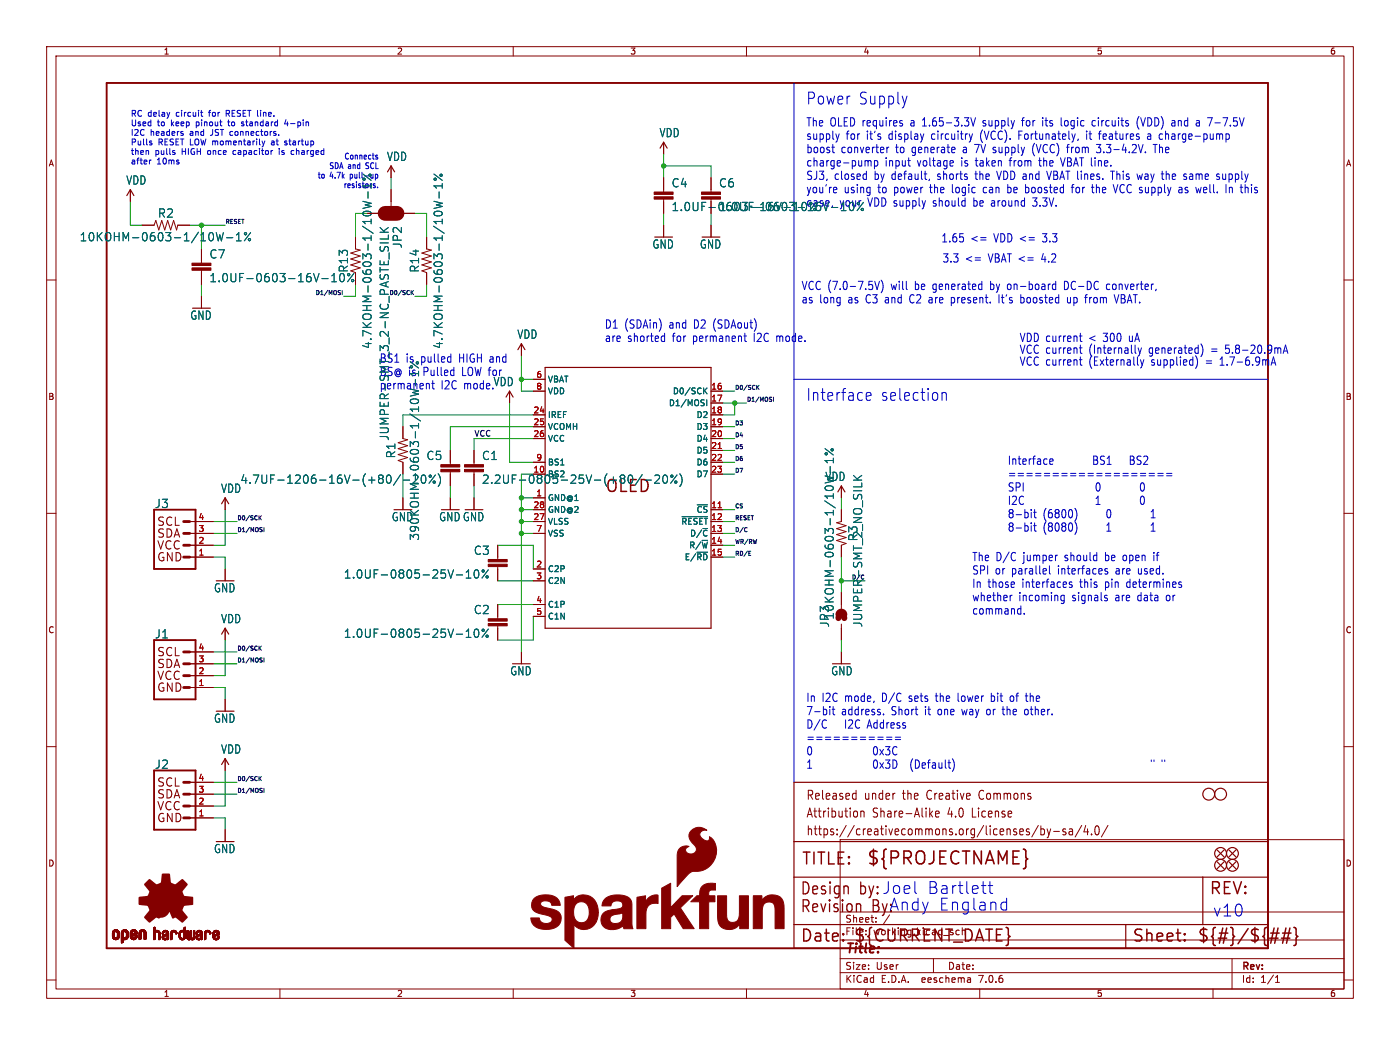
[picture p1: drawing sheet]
<svg xmlns="http://www.w3.org/2000/svg" width="300mm" height="224mm" viewBox="0 0 300 224" stroke-linecap="round" stroke-linejoin="round" font-family="sans-serif">
<defs><g id="words">
<text font-size="3.8" fill="#840000" x="185.7" y="185.7">${PROJECTNAME}</text>
<g font-size="3.5" fill="#0000c2">
<text x="172.7" y="22.6">Power</text>
<text x="184" y="22.6">Supply</text>
<text x="172.7" y="86.1">Interface</text>
<text x="188.7" y="86.1">selection</text>
<text x="198.6" y="191.8">Bartlett</text>
<text x="184.2" y="192.1">by: Joel</text>
<text x="186.8" y="195.9">By:Andy</text>
<text x="201.1" y="195.3">England</text>
<text x="259.8" y="196.6">v10</text>
</g>
<text font-size="3.5" fill="#006464" x="129.6" y="105.9">OLED</text>
<g font-size="3.5" fill="#840000">
<text x="171.7" y="185.7">TITLE:</text>
<text x="171.4" y="195.9">Revision</text>
<text x="171.4" y="192.1">Design</text>
<text x="259.1" y="192.1">REV:</text>
<text x="171.4" y="202.2">Date:</text>
<text x="182.9" y="202.2">${CURRENT_DATE}</text>
<text x="242.6" y="202.2">Sheet:</text>
<text x="256.5" y="202.2">${#}/${##}</text>
</g>
<text font-size="2.8" fill="#840000" x="181.1" y="204.8">Title:</text>
<g font-size="2.7" fill="#840000">
<text x="172.7" y="171.7">Released</text>
<text x="185.3" y="171.7">under</text>
<text x="193.7" y="171.7">the</text>
<text x="199.1" y="171.7">Creative</text>
<text x="210.5" y="171.7">Commons</text>
<text x="172.7" y="175.5">Attribution</text>
<text x="172.7" y="179.3">https://creativecommons.org/licenses/by-sa/4.0/</text>
<text x="187" y="175.5">Share-Alike</text>
<text x="203.3" y="175.5">4.0</text>
<text x="208.7" y="175.5">License</text>
</g>
<g font-size="2.5" fill="#006464">
<text x="141.3" y="29.6">VDD</text>
<text x="82.9" y="34.7">VDD</text>
<text x="27" y="39.8">VDD</text>
<text x="143.9" y="40.4">C4</text>
<text x="154" y="40.4">C6</text>
<text x="33.8" y="46.8">R2</text>
<text x="154" y="45.4">1.0UF-0603-16V-10%</text>
<text x="172.7" y="44.6">case,</text>
<text x="179.9" y="44.6">your</text>
<text x="17" y="51.9">10KOHM-0603-1/10W-1%</text>
<text x="86.3" y="53.3" transform="rotate(-90 86.3 53.3)">JP2</text>
<text x="139.8" y="53.5">GND</text>
<text x="149.9" y="53.5">GND</text>
<text x="44.8" y="55.6">C7</text>
<text x="74.8" y="58.5" transform="rotate(-90 74.8 58.5)">R13</text>
<text x="90" y="58.5" transform="rotate(-90 90 58.5)">R14</text>
<text x="44.8" y="60.7">1.0UF-0603-16V-10%</text>
<text x="40.7" y="68.7">GND</text>
<text x="79.9" y="74.9" transform="rotate(-90 79.9 74.9)">4.7KOHM-0603-1/10W-1%</text>
<text x="81.3" y="77.8">BS1 is pulled</text>
<text x="95.1" y="74.9" transform="rotate(-90 95.1 74.9)">4.7KOHM-0603-1/10W-1%</text>
<text x="110.8" y="72.8">VDD</text>
<text x="81.3" y="80.7">BS@ is Pulled</text>
<text x="81.3" y="83.6">permanent</text>
<text x="105.7" y="82.9">VDD</text>
<text x="83.5" y="94.5" transform="rotate(-90 83.5 94.5)">JUMPER-SMT_3_2-NC_PASTE_SILK</text>
<text x="84.9" y="98.3" transform="rotate(-90 84.9 98.3)">R1</text>
<text x="91.3" y="98.8">C5</text>
<text x="103.2" y="98.8">C1</text>
<text x="47.3" y="105.8">VDD</text>
<text x="51.4" y="103.9">4.7UF-1206-16V-(+80/-20%)</text>
<text x="176.8" y="103.3">VDD</text>
<text x="33.1" y="109.1">J3</text>
<text x="83.9" y="111.9">GND</text>
<text x="94" y="111.9">GNDGND</text>
<text x="90" y="115.9" transform="rotate(-90 90 115.9)">390KOHM-0603-1/10W-1%</text>
<text x="101.5" y="119.1">C3</text>
<text x="184" y="116.1" transform="rotate(-90 184 116.1)">R3</text>
<text x="73.6" y="124.2">1.0UF-0805-25V-10%</text>
<text x="45.8" y="127.1">GND</text>
<text x="101.5" y="131.8">C2</text>
<text x="33.1" y="137">J1</text>
<text x="47.3" y="133.7">VDD</text>
<text x="73.6" y="136.9">1.0UF-0805-25V-10%</text>
<text x="177.9" y="134.5" transform="rotate(-90 177.9 134.5)">JP3</text>
<text x="178.9" y="132.9" transform="rotate(-90 178.9 132.9)">10KOHM-0603-1/10W-1%</text>
<text x="185" y="134.5" transform="rotate(-90 185 134.5)">JUMPER-SMT_2_NO_SILK</text>
<text x="109.3" y="144.9">GND</text>
<text x="178.1" y="144.9">GND</text>
<text x="45.8" y="155.1">GND</text>
<text x="47.3" y="161.7">VDD</text>
<text x="33.1" y="164.9">J2</text>
<text x="45.8" y="183">GND</text>
</g>
<g font-size="2.5" fill="#0000c2">
<text x="172.7" y="27.4">The OLED requires</text>
<text x="195.3" y="27.4">a 1.65-3.3V</text>
<text x="211.1" y="27.4">supply</text>
<text x="219.6" y="27.4">for</text>
<text x="224.1" y="27.4">its</text>
<text x="228.2" y="27.4">logic</text>
<text x="235.1" y="27.4">circuits</text>
<text x="244.8" y="27.4">(VDD)</text>
<text x="252.4" y="27.4">and</text>
<text x="257.8" y="27.4">a 7-7.5V</text>
<text x="172.7" y="30.2">supply</text>
<text x="172.7" y="33.1">boost</text>
<text x="172.7" y="36">charge-pump</text>
<text x="180.2" y="33.1">converter</text>
<text x="181.3" y="30.2">for</text>
<text x="185.8" y="30.2">it's</text>
<text x="189.6" y="36">input</text>
<text x="190.6" y="30.2">display</text>
<text x="192" y="33.1">to</text>
<text x="195.6" y="33.1">generate</text>
<text x="196.6" y="36">voltage</text>
<text x="199.9" y="30.2">circuitry</text>
<text x="206.1" y="36">is taken</text>
<text x="206.7" y="33.1">a 7V supply</text>
<text x="210.5" y="30.2">(VCC).</text>
<text x="216.8" y="36">from</text>
<text x="218.8" y="30.2">Fortunately,</text>
<text x="222" y="33.1">(VCC)</text>
<text x="223.3" y="36">the</text>
<text x="228.1" y="36">VBAT line.</text>
<text x="229.6" y="33.1">from</text>
<text x="233.5" y="30.2">it</text>
<text x="236.1" y="33.1">3.3-4.2V.</text>
<text x="236.4" y="30.2">features</text>
<text x="246.9" y="30.2">a charge-pump</text>
<text x="248.5" y="33.1">The</text>
<text x="172.7" y="38.8">SJ3,</text>
<text x="172.7" y="41.7">you're</text>
<text x="178.8" y="38.8">closed</text>
<text x="180.9" y="41.7">using</text>
<text x="187.4" y="38.8">by default,</text>
<text x="188.2" y="41.7">to</text>
<text x="191.8" y="41.7">power</text>
<text x="199.6" y="41.7">the</text>
<text x="201.2" y="38.8">shorts</text>
<text x="204.4" y="41.7">logic</text>
<text x="209.5" y="38.8">the</text>
<text x="211.3" y="41.7">can</text>
<text x="214.3" y="38.8">VDD and</text>
<text x="216.6" y="41.7">be boosted</text>
<text x="225.3" y="38.8">VBAT lines.</text>
<text x="230.8" y="41.7">for</text>
<text x="235.2" y="41.7">the</text>
<text x="239.3" y="38.8">This</text>
<text x="240.1" y="41.7">VCC supply</text>
<text x="245.1" y="38.8">way the</text>
<text x="254.3" y="41.7">as well.</text>
<text x="255.3" y="38.8">same</text>
<text x="262.5" y="38.8">supply</text>
<text x="264.6" y="41.7">In this</text>
<text x="186.1" y="44.6">VDD supply</text>
<text x="200.3" y="44.6">should</text>
<text x="209" y="44.6">be around</text>
<text x="222.1" y="44.6">3.3V.</text>
<text x="201.7" y="52.1">1.65</text>
<text x="208" y="52.1">&lt;=</text>
<text x="213.1" y="52.1">VDD &lt;=</text>
<text x="223.7" y="52.1">3.3</text>
<text x="201.9" y="56.4">3.3</text>
<text x="206.8" y="56.4">&lt;=</text>
<text x="211.9" y="56.4">VBAT &lt;=</text>
<text x="223.5" y="56.4">4.2</text>
<text x="171.7" y="62.4">VCC (7.0-7.5V)</text>
<text x="171.7" y="65.3">as long</text>
<text x="181.8" y="65.3">as C3 and</text>
<text x="191" y="62.4">will</text>
<text x="195.4" y="65.3">C2 are</text>
<text x="196.2" y="62.4">be generated</text>
<text x="204.5" y="65.3">present.</text>
<text x="212.6" y="62.4">by on-board</text>
<text x="214.9" y="65.3">It's</text>
<text x="219.7" y="65.3">boosted</text>
<text x="228.8" y="62.4">DC-DC</text>
<text x="229.9" y="65.3">up from</text>
<text x="238" y="62.4">converter,</text>
<text x="240.4" y="65.3">VBAT.</text>
<text x="129.5" y="70.5">D1 (SDAin)</text>
<text x="143.5" y="70.5">and</text>
<text x="148.9" y="70.5">D2 (SDAout)</text>
<text x="98.5" y="77.8">HIGH and</text>
<text x="129.5" y="73.4">are</text>
<text x="134.4" y="73.4">shorted</text>
<text x="144.2" y="73.4">for</text>
<text x="148.6" y="73.4">permanent</text>
<text x="161.8" y="73.4">I2C mode.</text>
<text x="218.4" y="73.4">VDD current</text>
<text x="218.4" y="76">VCC current</text>
<text x="233.4" y="73.4">&lt;</text>
<text x="233.4" y="76">(Internally</text>
<text x="236.6" y="73.4">300</text>
<text x="242.2" y="73.4">uA</text>
<text x="246.4" y="76">generated)</text>
<text x="259.9" y="76">=</text>
<text x="263" y="76">5.8-20.9mA</text>
<text x="94.5" y="83.6">I2C mode.</text>
<text x="99.2" y="80.7">LOW for</text>
<text x="218.4" y="78.5">VCC current</text>
<text x="233.4" y="78.5">(Externally</text>
<text x="246.9" y="78.5">supplied)</text>
<text x="258.7" y="78.5">=</text>
<text x="261.9" y="78.5">1.7-6.9mA</text>
<text x="215.9" y="99.7">Interface</text>
<text x="235" y="99.7">BS1</text>
<text x="243.4" y="99.7">BS2</text>
<text x="215.9" y="102.6">===================</text>
<text x="215.9" y="105.5">SPI</text>
<text x="215.9" y="108.3">I2C</text>
<text x="215.9" y="111.2">8-bit</text>
<text x="223.5" y="111.2">(6800)</text>
<text x="237.8" y="111.2">0</text>
<text x="215.9" y="114.1">8-bit</text>
<text x="223.5" y="114.1">(8080)</text>
<text x="237.8" y="114.1">1</text>
<text x="208.3" y="120.4">The D/C</text>
<text x="208.3" y="123.2">SPI or</text>
<text x="216.9" y="123.2">parallel</text>
<text x="219.3" y="120.4">jumper</text>
<text x="226.9" y="123.2">interfaces</text>
<text x="228.3" y="120.4">should</text>
<text x="237.1" y="120.4">be open</text>
<text x="239.4" y="123.2">are</text>
<text x="244.3" y="123.2">used.</text>
<text x="247.8" y="120.4">if</text>
<text x="208.3" y="126.1">In those</text>
<text x="208.3" y="129">whether</text>
<text x="208.3" y="131.8">command.</text>
<text x="218.3" y="129">incoming</text>
<text x="219.1" y="126.1">interfaces</text>
<text x="229.8" y="129">signals</text>
<text x="231.6" y="126.1">this</text>
<text x="237.1" y="126.1">pin</text>
<text x="239.2" y="129">are</text>
<text x="241.9" y="126.1">determines</text>
<text x="244.1" y="129">data</text>
<text x="250.4" y="129">or</text>
<text x="172.7" y="150.5">In I2C mode,</text>
<text x="172.7" y="153.4">7-bit</text>
<text x="180.3" y="153.4">address.</text>
<text x="189.2" y="150.5">D/C</text>
<text x="191.1" y="153.4">Short</text>
<text x="195.1" y="150.5">sets</text>
<text x="198.4" y="153.4">it</text>
<text x="201" y="150.5">the</text>
<text x="201.3" y="153.4">one</text>
<text x="205.8" y="150.5">lower</text>
<text x="206.6" y="153.4">way or</text>
<text x="213.1" y="150.5">bit</text>
<text x="215.6" y="153.4">the</text>
<text x="217.4" y="150.5">of</text>
<text x="220.5" y="153.4">other.</text>
<text x="220.9" y="150.5">the</text>
<text x="172.7" y="156.3">D/C</text>
<text x="172.7" y="159.1">===========</text>
<text x="172.7" y="162">0</text>
<text x="181.2" y="156.3">I2C Address</text>
<text x="188.5" y="162">0x3C</text>
<text x="172.7" y="164.9">1</text>
<text x="188.5" y="164.9">0x3D</text>
<text x="196.8" y="164.9">(Default)</text>
<text x="246.4" y="164.9">&quot; &quot;</text>
</g>
<g font-size="2.5" fill="#840000">
<text x="143.9" y="45.4">1.0UF-0603-16V-10%</text>
<text x="103.2" y="103.9">2.2UF-0805-25V-(+80/-20%)</text>
<text x="33.5" y="113">SCL</text>
<text x="33.5" y="115.5">SDA</text>
<text x="33.5" y="118.1">VCC</text>
<text x="33.5" y="120.6">GND</text>
<text x="33.5" y="140.9">SCL</text>
<text x="33.5" y="143.5">SDA</text>
<text x="33.5" y="148.5">GND</text>
<text x="33.5" y="146">VCC</text>
<text x="33.5" y="168.9">SCL</text>
<text x="33.5" y="171.4">SDA</text>
<text x="33.5" y="173.9">VCC</text>
<text x="33.5" y="176.5">GND</text>
</g>
<g font-size="2.1" fill="#840000">
<text x="181.1" y="197.9">Sheet:</text>
<text x="189.3" y="197.9">/</text>
<text x="181.1" y="200.6">File:</text>
<text x="187.2" y="200.6">working.kicad_sch</text>
<text x="181.1" y="208">Size:</text>
<text x="187.7" y="208">User</text>
<text x="203.1" y="208">Date:</text>
<text x="266.1" y="208.2">Rev:</text>
<text x="181.1" y="210.8">KiCad</text>
<text x="188.8" y="210.8">E.D.A.</text>
<text x="197.7" y="210.8">eeschema</text>
<text x="210.1" y="210.8">7.0.6</text>
<text x="266.1" y="210.8">Id:</text>
<text x="270.2" y="210.8">1/1</text>
</g>
<g font-size="1.8" fill="#840000">
<text x="35" y="11.9">1</text>
<text x="85" y="11.9">2</text>
<text x="135" y="11.9">3</text>
<text x="185" y="11.9">4</text>
<text x="235" y="11.9">5</text>
<text x="285" y="11.9">6</text>
<text x="10.3" y="35.9">A</text>
<text x="288.4" y="35.9">A</text>
<text x="10.3" y="85.9">B</text>
<text x="288.3" y="85.9">B</text>
<text x="10.3" y="135.9">C</text>
<text x="288.3" y="135.9">C</text>
<text x="10.3" y="185.9">D</text>
<text x="288.3" y="185.9">D</text>
<text x="35" y="213.8">1</text>
<text x="85" y="213.8">2</text>
<text x="135" y="213.8">3</text>
<text x="185" y="213.8">4</text>
<text x="235" y="213.8">5</text>
<text x="285" y="213.8">6</text>
</g>
<g font-size="1.8" fill="#0000c2">
<text x="27.9" y="25.1">RC delay</text>
<text x="27.9" y="27.1">Used</text>
<text x="27.9" y="29.2">I2C</text>
<text x="32.2" y="29.2">headers</text>
<text x="33.7" y="27.1">to</text>
<text x="36.8" y="27.1">keep</text>
<text x="37.8" y="25.1">circuit</text>
<text x="40.8" y="29.2">and</text>
<text x="42.3" y="27.1">pinout</text>
<text x="45.1" y="25.1">for</text>
<text x="45.4" y="29.2">JST connectors.</text>
<text x="48.9" y="25.1">RESET line.</text>
<text x="49.4" y="27.1">to</text>
<text x="52.4" y="27.1">standard</text>
<text x="61.9" y="27.1">4-pin</text>
<text x="27.9" y="31.2">Pulls</text>
<text x="27.9" y="33.3">then</text>
<text x="27.9" y="35.3">after</text>
<text x="33.2" y="33.3">pulls</text>
<text x="33.6" y="35.3">10ms</text>
<text x="33.9" y="31.2">RESET LOW momentarily</text>
<text x="39.1" y="33.3">HIGH</text>
<text x="44.8" y="33.3">once</text>
<text x="50.4" y="33.3">capacitor</text>
<text x="58.6" y="31.2">at</text>
<text x="60.5" y="33.3">is</text>
<text x="61.7" y="31.2">startup</text>
<text x="63.3" y="33.3">charged</text>
<text x="73.7" y="34.3">Connects</text>
<text x="68" y="38.3">to</text>
<text x="70.4" y="36.3">SDA and</text>
<text x="70.6" y="38.3">4.7k</text>
<text x="78.5" y="36.3">SCL</text>
</g>
<g font-size="1.8" fill="#006464">
<text x="73.5" y="40.4">resistors.</text>
<text x="75.1" y="38.3">pull-up</text>
<text x="117.3" y="82.1">VBAT</text>
<text x="117.3" y="89.8">IREF</text>
<text x="117.3" y="84.7">VDD</text>
<text x="143.3" y="87.2">D1/MOSI</text>
<text x="144.1" y="84.7">D0/SCK</text>
<text x="149.2" y="89.8">D2</text>
<text x="117.3" y="92.3">VCOMH</text>
<text x="117.3" y="94.8">VCC</text>
<text x="149.2" y="92.3">D3</text>
<text x="149.2" y="94.8">D4</text>
<text x="117.3" y="99.9">BS1</text>
<text x="149.2" y="97.4">D5</text>
<text x="149.2" y="99.9">D6</text>
<text x="117.3" y="107.5">GND@1</text>
<text x="117.3" y="102.5">BS2</text>
<text x="149.2" y="102.5">D7</text>
<text x="117.3" y="112.6">VLSS</text>
<text x="117.3" y="110.1">GND@2</text>
<text x="145.9" y="112.6">~{RESET}</text>
<text x="149.2" y="110.1">~{CS}</text>
<text x="117.3" y="115.2">VSS</text>
<text x="147.6" y="117.7">R/~{W}</text>
<text x="147.8" y="115.2">D/~{C}</text>
<text x="117.3" y="122.8">C2P</text>
<text x="117.3" y="125.3">C2N</text>
<text x="146.7" y="120.2">E/~{RD}</text>
<text x="117.3" y="130.4">C1P</text>
<text x="117.3" y="132.9">C1N</text>
</g>
<g font-size="1.8" fill="#a90000">
<text x="114.9" y="81">6</text>
<text x="114.9" y="83.6">8</text>
<text x="152.4" y="83.6">16</text>
<text x="114.3" y="88.6">24</text>
<text x="152.4" y="86.1">17</text>
<text x="152.4" y="88.6">18</text>
<text x="114.3" y="91.2">25</text>
<text x="114.3" y="93.7">26</text>
<text x="152.4" y="91.2">19</text>
<text x="152.4" y="93.7">20</text>
<text x="114.3" y="101.3">10</text>
<text x="114.9" y="98.8">9</text>
<text x="152.4" y="96.3">21</text>
<text x="152.4" y="98.8">22</text>
<text x="152.4" y="101.3">23</text>
<text x="114.9" y="106.4">1</text>
<text x="42.5" y="111.5">4</text>
<text x="114.3" y="111.5">27</text>
<text x="114.3" y="109">28</text>
<text x="152.4" y="109">11</text>
<text x="152.4" y="111.5">12</text>
<text x="42.5" y="119.1">1</text>
<text x="42.5" y="116.6">2</text>
<text x="42.5" y="114">3</text>
<text x="114.9" y="114">7</text>
<text x="152.4" y="114">13</text>
<text x="152.4" y="116.6">14</text>
<text x="152.4" y="119.1">15</text>
<text x="114.9" y="121.7">2</text>
<text x="114.9" y="124.2">3</text>
<text x="114.9" y="129.3">4</text>
<text x="114.9" y="131.8">5</text>
<text x="42.5" y="142">3</text>
<text x="42.5" y="139.4">4</text>
<text x="42.5" y="147.1">1</text>
<text x="42.5" y="144.5">2</text>
<text x="42.5" y="167.4">4</text>
<text x="42.5" y="172.5">2</text>
<text x="42.5" y="169.9">3</text>
<text x="42.5" y="175">1</text>
</g>
<text font-size="1.7" fill="#0f0f0f" x="101.6" y="93.6">VCC</text>
<g font-size="1.2" fill="#0f0f0f">
<text x="48.3" y="48">RESET</text>
<text x="67.5" y="63.3">D1/MOSI</text>
<text x="83.3" y="63.3">D0/SCK</text>
<text x="157.5" y="83.6">D0/SCK</text>
<text x="160" y="86.1">D1/MOSI</text>
<text x="157.5" y="93.7">D4</text>
<text x="157.5" y="91.2">D3</text>
<text x="157.5" y="101.4">D7</text>
<text x="157.5" y="98.8">D6</text>
<text x="157.5" y="96.3">D5</text>
<text x="50.8" y="111.5">D0/SCK</text>
<text x="157.5" y="109">CS</text>
<text x="157.5" y="111.5">RESET</text>
<text x="50.8" y="114.1">D1/MOSI</text>
<text x="157.5" y="114.1">D/C</text>
<text x="157.5" y="116.6">WR/RW</text>
<text x="157.5" y="119.1">RD/E</text>
<text x="50.8" y="139.5">D0/SCK</text>
<text x="50.8" y="142">D1/MOSI</text>
<text x="50.8" y="167.4">D0/SCK</text>
<text x="50.8" y="169.9">D1/MOSI</text>
</g>
<text font-size="1.2" fill="#006464" x="182.4" y="124.2">D/C</text>
</g></defs>
<g fill="none" stroke="#840000" stroke-width=".21">
<path d="M10 10h280.1v203.9h-280.1zM12 12h276.1v199.9h-276.1zM60 10v2M110 10v2M160 10v2M210 10v2M260 10v2M83.8 35.6v2.5M142.2 30.5v2.5M142.2 38.1v3M152.4 38.1v3M10 60h2"/>
<path d="M27.9 40.6v2.6M30.5 48.3h2.5l.4-1.1 .6 2.1 .7-2.1 .6 2.1 .6-2.1 .7 2.1 .6-2.1 .6 2.1 .3-1h2.5M43.2 53.3v3.1M43.2 57.9v3.1M76.2 50.8v2.5l1 .3-2 .6 2 .7-2 .6 2 .6-2 .7 2 .6-2 .6 1 .4v2.6M78.7 45.7h2.6M83.2 44.5h1.3v2.5h-1.3zM83.8 40.6v3.9M86.4 45.7h2.5M91.4 50.8v2.5l1.1 .3-2.1 .6 2.1 .7-2.1 .6 2.1 .6-2.1 .7 2.1 .6-2.1 .6 1 .4v2.6M142.2 42.7v3M142.2 48.3v2.5"/>
<path d="M152.4 42.7v.5M152.4 48.3v2.5M288.1 60h2M43.2 63.5v2.5M111.8 73.7v2.5M86.4 91.4v2.6l1 .2-2.1 .7 2.1 .6-2.1 .6 2.1 .7-2.1 .6 2.1 .6-2.1 .7 1.1 .4v2.5M96.5 96.5v3.1M101.6 96.5v3.1M109.2 83.8v2.6M114.3 83.8h2.5M114.3 88.9h2.5M114.3 91.4h2.5"/>
<path d="M114.3 94h2.5M114.3 99.1h2.5M114.3 81.3h2.5M152.4 83.8h2.5M152.4 86.4h2.5M152.4 88.9h2.5M152.4 91.4h2.5M152.4 94h2.5M152.4 96.5h2.5M152.4 99.1h2.5M10 110h2M40.6 119.4h5.1"/>
<path d="M40.6 116.8h5.1M40.6 114.3h5.1M40.6 111.8h5.1M48.3 106.7v2.5M86.4 106.7v2.5M96.5 101.1v3M96.5 106.7v2.5M101.6 101.1v3M101.6 106.7v2.5M106.7 116.8v3.1M114.3 114.3h2.5M114.3 111.8h2.5"/>
<path d="M114.3 106.7h2.5M114.3 109.2h2.5M152.4 119.4h2.5M152.4 116.8h2.5M152.4 114.3h2.5M152.4 111.8h2.5M152.4 109.2h2.5M152.4 101.6h2.5M180.3 109.2v2.6l-1 .2 2.1 .6-2.1 .7 2.1 .6-2.1 .7 2.1 .6-2.1 .6 2.1 .7-1.1 .3v2.6M180.3 104.1v2.6M288.1 110h2M40.6 139.7h5.1"/>
<path d="M48.3 121.9v2.6M48.3 134.6v2.6M106.7 121.4v3.1M106.7 129.5v3.1M106.7 134.1v3.1M111.8 139.7v2.5M114.3 121.9h2.5M114.3 124.5h2.5M114.3 129.5h2.5M114.3 132.1h2.5M180.3 127v3.4M180.3 133.7v3.5"/>
<path d="M180.3 139.7v2.5M10 160h2M40.6 147.3h5.1M40.6 144.8h5.1M40.6 142.2h5.1M48.3 149.9v2.5M288.1 160h2M40.6 175.3h5.1M40.6 172.7h5.1M40.6 170.2h5.1M40.6 167.6h5.1M48.3 162.6v2.5"/>
<path d="M48.3 177.8v2.5M180.1 179.9h108v32h-108zM183 170l.5 .1M183.5 169.3v2M183.5 171.2l-.5 .1M183.7 174v.9M184.5 173.8v1.3M184.5 174l.2-.2 .4 .1 .1 1.2M199.4 174.4l.5 .7M199.9 173.8l-.6 .7M200.5 174.4l.8-.1-.1-.4-.4-.1-.3 .3 .1 .9h.6M222.6 176.9l-1.5 2.5"/>
<path d="M223.1 177v1.9M223.1 177.7l.5-.1 .3 .4-.2 .8h-.6M224.4 177.6l.4 1.3M224.8 178.9l-.4 .6M225.2 177.6l-.4 1.3M225.8 178.2h1.3M228.4 177.7l-.4-.1-.2 .3 .1 .3 .5 .1v.5h-.6M229.2 177.7h.6l.1 1.2M229.9 178.1l-.5 .1a.4 .4 0 0 0-.3 .3 .4 .4 0 0 0 .3 .4l.5-.1M231.9 176.9l-1.5 2.5M232.7 176.9l-.4 1.4h1M233.1 177.6v1.3"/>
<path d="M234 178.7v.2M234.9 177.1l.3-.1a1.34 1.34 0 0 1 0 1.9h-.1a1.44 1.44 0 0 1-.2-1.8zM237.5 176.9l-1.4 2.5M180.1 195.4h108M190.7 196l-1.3 2M10 210h2M60 211.9v2M110 211.9v2M160 211.9v2M180.1 208.4h108M180.1 205.4h108M180.1 201.4h108"/>
<path d="M200.1 205.4v3M208 209.6v.9M208 210.4l-.1 .1M208 209.9h-.1M210 211.9v2M260 211.9v2M264.1 205.4v6.5M273.4 210.5h.8M273.4 209.4l.4-.4v1.5M288.1 210h2"/>
</g>
<path d="M22.9 17.8h248.9v185.4h-248.9zM33 109.2h8.9v12.7h-8.9zM33 137.2h8.9v12.7h-8.9zM33 165.1h8.9v12.7h-8.9z" fill="none" stroke="#840000" stroke-width=".41"/>
<path d="M39.4 119.4h1.2M39.4 116.8h1.2M39.4 114.3h1.2M39.4 111.8h1.2M39.4 139.7h1.2M39.4 147.3h1.2M39.4 144.8h1.2M39.4 142.2h1.2M39.4 175.3h1.2M39.4 172.7h1.2M39.4 170.2h1.2M39.4 167.6h1.2" fill="none" stroke="#840000" stroke-width=".61"/>
<g fill="none" stroke="#840000" stroke-width=".25">
<path d="M83.1 36.8l.7-1.2 .8 1.2M141.5 31.8l.7-1.3 .8 1.3M27.2 41.9l.7-1.3 .8 1.3M111 74.9l.8-1.2 .7 1.2M116.8 78.7h35.6v55.9h-35.6zM108.5 85.1l.7-1.3 .8 1.3M47.5 108l.8-1.3 .7 1.3M179.6 105.4l.7-1.3 .8 1.3M47.5 135.9l.8-1.3 .7 1.3M47.5 163.8l.8-1.2 .7 1.2M170.2 167.6h101.6v35.6h-101.6zM170.2 198.1h101.6"/>
<path d="M170.2 180.3h101.6M170.2 188h101.6M241.3 198.1v5.1M257.8 188v10.1M260.9 182.1l1.5 1.5M260.9 184.7l1.5 1.5M262.4 182.1l-1.5 1.5M262.4 184.7l-1.5 1.5M263.4 184.7l1.5 1.5M263.4 182.1l1.5 1.5M264.9 184.7l-1.5 1.5M264.9 182.1l-1.5 1.5"/>
<circle cx="259.1" cy="170.2" r="1.27"/>
<circle cx="261.6" cy="170.2" r="1.27"/>
<circle cx="261.6" cy="185.4" r="1.27"/>
<circle cx="261.6" cy="182.9" r="1.27"/>
<circle cx="264.2" cy="185.4" r="1.27"/>
<circle cx="264.2" cy="182.9" r="1.27"/>
</g>
<g fill="#840000" stroke="#840000" stroke-width=".21">
<path d="M104.6 120.9h4.1v.5h-4.1z"/>
<path d="M104.6 119.9h4.1v.5h-4.1z"/>
<path d="M140.2 42.2h4.1v.5h-4.1z"/>
<path d="M140.2 41.1h4.1v.6h-4.1z"/>
<path d="M150.4 42.2h4v.5h-4z"/>
<path d="M150.4 41.1h4v.6h-4z"/>
<path d="M148.1 178.1a2.45 2.45 0 0 1 3.4-.2 1.05 1.05 0 0 0-1.4 .6 1.05 1.05 0 0 0 .7 1.4 .75 .75 0 0 0 1.3-.2l-.1-.4a3.8 3.8 0 0 1 .8 5.5 4.3 4.3 0 0 1-4.2 1.9 8.3 8.3 0 0 0-3 2.8l-.5 .5v-6.4a1.93 1.93 0 0 1 2.6-2.2 .81 .81 0 0 0-.8 .9 .81 .81 0 0 0 1 .7 1.09 1.09 0 0 0 1.3-.6 1.09 1.09 0 0 0-.4-1.4 2.08 2.08 0 0 1-.7-2.9z"/>
<path d="M126.3 195.5l1.9 .1v.6l-.4 1.3-1.7-.8z"/>
<path d="M141.8 190.3l2-1v5.2l2.4-2.6h2.3l-2.7 2.6 3 4.5h-2.4l-1.9-3.1-.7 .7v2.4h-2z"/>
<path d="M131.2 195l1.3-.2 .2 1-1.2 .2z"/>
<path d="M136.5 192.3l1.9-.3v1.3a2.32 2.32 0 0 1 2.7-1.5l-.1 1.8a2.07 2.07 0 0 0-2.5 2.6v2.8h-2z"/>
<path d="M153.8 192h1.9v1.9a7.8 7.8 0 0 0 .3 3.3 1.42 1.42 0 0 0 1.6 .3 1.42 1.42 0 0 0 .9-1.4v-4.1h1.9v7h-1.1a.52 .52 0 0 1-.7-.1 .52 .52 0 0 1 0-.6v-.3a2.67 2.67 0 0 1-4.5 0l-.3-1.7z"/>
<path d="M161.5 191.9h1.1a.51 .51 0 0 1 .7 .1 .51 .51 0 0 1 0 .7v.2a2.66 2.66 0 0 1 4.5 .1l.2 1 .1 5h-2v-2a6.1 6.1 0 0 0-.4-3.5 1.43 1.43 0 0 0-1.6-.1 1.43 1.43 0 0 0-.7 1.4v4.2h-1.9z"/>
<path d="M121.1 192.3l1.8-.4v1a2.87 2.87 0 0 1 3-1.1 2.87 2.87 0 0 1 2.2 2.3l.1 1.5-1.9-.1a1.79 1.79 0 0 0-.6-1.8 1.79 1.79 0 0 0-1.9-.3 2.84 2.84 0 0 0 0 4.1 1.58 1.58 0 0 0 2.3-.8l1.7 .8a2.8 2.8 0 0 1-4.8 .6v5.1l-1.9-1.7z"/>
<path d="M114.5 192.5a4.4 4.4 0 0 1 5 0l.5 .9 .1 .6h-1.8a1.44 1.44 0 0 0-2.2-.8l-.2 .3a.89 .89 0 0 0 1 1 6.2 6.2 0 0 1 3 1.1 2.22 2.22 0 0 1-1.7 3.5 4 4 0 0 1-4.1-1.2l-.3-1.2h1.8a1.51 1.51 0 0 0 1.2 1.2 1.51 1.51 0 0 0 1.5-.7v-.4a4.1 4.1 0 0 0-2.6-1 1.9 1.9 0 0 1-1.7-1.2 1.9 1.9 0 0 1 .5-2.1z"/>
<path d="M150.6 189.9a4.3 4.3 0 0 1 2.7-.6v1.4a.93 .93 0 0 0-1 .1 .93 .93 0 0 0-.4 .9v.1a.62 .62 0 0 0 .8 .2h.5v1.2h-1.3v5.8h-1.9v-5.8h-1.9l.8-.8a.98 .98 0 0 1 1.1-.5v-.2a2.66 2.66 0 0 1 .6-1.8z"/>
<path d="M129.7 192.6a4.8 4.8 0 0 1 5.3 0 5.3 5.3 0 0 1 .4 3v2.3l.3 1.1h-1.4a.56 .56 0 0 1-.6-.1 .56 .56 0 0 1-.1-.6 3.3 3.3 0 0 1-4.4 .1 2.17 2.17 0 0 1-.1-2.4 2.17 2.17 0 0 1 2.1-1l.3 1a.95 .95 0 0 0-.8 1.2 .95 .95 0 0 0 1.2 .7 1.67 1.67 0 0 0 1.6-2v-.4l-.8 .3-.2-1a.9 .9 0 0 0 1-1 .9 .9 0 0 0-1.3-.8 1.1 1.1 0 0 0-1.2 1.1h-2l.2-.9z"/>
<path d="M24.1 200.7h.4z"/>
<path d="M24.1 200.6l.4 .1z"/>
<path d="M24.1 200.6h.4z"/>
<path d="M24.1 200.5l.4 .1z"/>
<path d="M24.1 200.5h.4z"/>
<path d="M24.1 200.4l.4 .1z"/>
<path d="M24.1 200.4h.4z"/>
<path d="M24.1 200.3l.4 .1z"/>
<path d="M24.1 200.3h.4z"/>
<path d="M24.1 200.2l.4 .1z"/>
<path d="M24.1 200.2h.4z"/>
<path d="M24.1 200.1l.4 .1z"/>
<path d="M24.1 200.1h.4z"/>
<path d="M24.1 200l.4 .1z"/>
<path d="M24.1 200h.4z"/>
<path d="M24.1 199.9l.4 .1z"/>
<path d="M24.1 199.9h.4z"/>
<path d="M24.1 199.8l.4 .1z"/>
<path d="M24.1 199.8h.4z"/>
<path d="M24.1 200.8h.5z"/>
<path d="M24.1 200.8h.4z"/>
<path d="M24.1 200.7l.4 .1z"/>
<path d="M24.1 199.7l.5 .1z"/>
<path d="M24.1 200.9h.5z"/>
<path d="M24.1 200.8l.5 .1z"/>
<path d="M24.1 199.7h.5z"/>
<path d="M24.1 200.9h.6z"/>
<path d="M24.1 199.7h.6z"/>
<path d="M24.2 200.9h.5z"/>
<path d="M24.2 199.6l.5 .1z"/>
<path d="M24.2 200.9l.5 .1z"/>
<path d="M24.2 199.6h.5z"/>
<path d="M24.2 199.6h.6z"/>
<path d="M24.2 201h1.3z"/>
<path d="M24.2 201h.6z"/>
<path d="M24.2 199.6h1.3z"/>
<path d="M24.2 199.5l1.3 .1z"/>
<path d="M24.2 201l1.2 .1z"/>
<path d="M24.2 201h1.2z"/>
<path d="M24.2 199.5h1.2z"/>
<path d="M24.2 201.1h1.2z"/>
<path d="M24.3 201.1h1.1z"/>
<path d="M24.3 199.5h1.1z"/>
<path d="M24.3 199.4l1.1 .1z"/>
<path d="M24.3 201.1l1 .1z"/>
<path d="M24.3 199.4h1.1z"/>
<path d="M24.3 199.4h1z"/>
<path d="M24.3 201.2h1z"/>
<path d="M24.4 201.2h.9z"/>
<path d="M24.4 199.4h.9z"/>
<path d="M24.4 199.3l.8 .1z"/>
<path d="M24.4 201.2h.8z"/>
<path d="M24.4 199.3h.8z"/>
<path d="M24.4 201.2l.8 .1z"/>
<path d="M24.5 201.3h.7z"/>
<path d="M24.5 199.3h.7z"/>
<path d="M24.5 201.3h.6z"/>
<path d="M24.5 199.3h.6z"/>
<path d="M24.6 201.3h.5z"/>
<path d="M24.6 199.3h.5z"/>
<path d="M24.6 201.3h.4z"/>
<path d="M24.6 199.2l.4 .1z"/>
<path d="M24.7 201.3h.3z"/>
<path d="M24.7 199.2h.3z"/>
<path d="M24.7 201.3l.3 .1z"/>
<path d="M24.7 201.4h.2z"/>
<path d="M24.7 199.2h.2z"/>
<path d="M24.9 199.6h.6z"/>
<path d="M24.9 201h.6z"/>
<path d="M24.9 200.9l.6 .1z"/>
<path d="M25 200.9h.5z"/>
<path d="M25 199.6l.5 .1z"/>
<path d="M25 199.7h.5z"/>
<path d="M25.1 200.9h.4z"/>
<path d="M25.1 199.7h.4z"/>
<path d="M25.1 200.8l.4 .1z"/>
<path d="M25.1 200.8h.4z"/>
<path d="M25.1 199.7l.4 .1z"/>
<path d="M25.1 199.8h.4z"/>
<path d="M25.2 200.7l.4 .1z"/>
<path d="M25.2 200.7h.4z"/>
<path d="M25.2 199.9h.4z"/>
<path d="M25.2 199.8l.4 .1z"/>
<path d="M25.2 199.8h.4z"/>
<path d="M25.2 200.6l.4 .1z"/>
<path d="M25.2 200.6h.4z"/>
<path d="M25.2 200.5l.4 .1z"/>
<path d="M25.2 200.5h.4z"/>
<path d="M25.2 200.4l.4 .1z"/>
<path d="M25.2 200.4h.4z"/>
<path d="M25.2 200.3l.4 .1z"/>
<path d="M25.2 200.3h.4z"/>
<path d="M25.2 200.2l.4 .1z"/>
<path d="M25.2 200.2h.4z"/>
<path d="M25.2 200.1l.4 .1z"/>
<path d="M25.2 200.1h.4z"/>
<path d="M25.2 200l.4 .1z"/>
<path d="M25.2 200h.4z"/>
<path d="M25.2 199.9l.4 .1z"/>
<path d="M26 202h.2z"/>
<path d="M26 202h.3z"/>
<path d="M26 201.9l.3 .1z"/>
<path d="M26 201.9h.4z"/>
<path d="M26 201.8l.4 .1z"/>
<path d="M26 201.8h.4z"/>
<path d="M26 201.7l.4 .1z"/>
<path d="M26 201.7h.4z"/>
<path d="M26 201.6l.4 .1z"/>
<path d="M26 201.6h.4z"/>
<path d="M26 201.5l.4 .1z"/>
<path d="M26 201.5h.4z"/>
<path d="M26 201.4l.4 .1z"/>
<path d="M26 201.4h.4z"/>
<path d="M26 201.3l.4 .1z"/>
<path d="M26 201.3h.4z"/>
<path d="M26 201.3h1.1z"/>
<path d="M26 201.2l1.1 .1z"/>
<path d="M26 201.2h1.1z"/>
<path d="M26 201.2h1.2z"/>
<path d="M26 201.1l1.2 .1z"/>
<path d="M26 201.1h1.3z"/>
<path d="M26 201l1.3 .1z"/>
<path d="M26 201h1.3z"/>
<path d="M26 201h1.4z"/>
<path d="M26 201h.7z"/>
<path d="M26 200.9l.6 .1z"/>
<path d="M26 200.9h.6z"/>
<path d="M26 200.9h.5z"/>
<path d="M26 200.8l.5 .1z"/>
<path d="M26 200.8h.5z"/>
<path d="M26 200.8h.4z"/>
<path d="M26 200.7l.4 .1z"/>
<path d="M26 200.7h.4z"/>
<path d="M26 200.6l.4 .1z"/>
<path d="M26 200.6h.4z"/>
<path d="M26 200.5l.4 .1z"/>
<path d="M26 200.5h.4z"/>
<path d="M26 200.4l.4 .1z"/>
<path d="M26 200.4h.4z"/>
<path d="M26 200.3l.4 .1z"/>
<path d="M26 200.3h.4z"/>
<path d="M26 200.2l.4 .1z"/>
<path d="M26 200.2h.4z"/>
<path d="M26 200.1l.4 .1z"/>
<path d="M26 200.1h.4z"/>
<path d="M26 200l.4 .1z"/>
<path d="M26 200h.4z"/>
<path d="M26 199.9l.4 .1z"/>
<path d="M26 199.9h.4z"/>
<path d="M26 199.8l.4 .1z"/>
<path d="M26 199.8h.4z"/>
<path d="M26 199.8h.5z"/>
<path d="M26 199.7l.5 .1z"/>
<path d="M26.1 199.7h.4z"/>
<path d="M26.1 199.7h.5z"/>
<path d="M26.1 199.6l.5 .1z"/>
<path d="M26.1 199.6h.5z"/>
<path d="M26.1 199.6h.6z"/>
<path d="M26.1 199.6h1.3z"/>
<path d="M26.1 199.5l1.2 .1z"/>
<path d="M26.1 199.5h1.2z"/>
<path d="M26.2 199.5h1.1z"/>
<path d="M26.2 199.4l1.1 .1z"/>
<path d="M26.2 199.4h1.1z"/>
<path d="M26.2 199.4h1z"/>
<path d="M26.3 199.4h.9z"/>
<path d="M26.3 199.3l.8 .1z"/>
<path d="M26.3 199.3h.8z"/>
<path d="M26.4 199.3h.7z"/>
<path d="M26.5 201.3h.5z"/>
<path d="M26.5 199.3h.5z"/>
<path d="M26.6 199.2l.3 .1z"/>
<path d="M26.6 201.3h.3z"/>
<path d="M26.6 199.2h.3z"/>
<path d="M26.6 201.3l.3 .1z"/>
<path d="M26.6 199.2h.2z"/>
<path d="M26.7 201.4h.1z"/>
<path d="M26.8 199.6h.6z"/>
<path d="M26.8 201h.6z"/>
<path d="M26.9 200.9l.5 .1z"/>
<path d="M26.9 199.6h.5z"/>
<path d="M26.9 200.9h.5z"/>
<path d="M26.9 199.6l.5 .1z"/>
<path d="M26.9 199.7h.5z"/>
<path d="M27 200.9h.4z"/>
<path d="M27 199.7h.4z"/>
<path d="M27 200.8l.4 .1z"/>
<path d="M27 200.8h.4z"/>
<path d="M27 199.7l.4 .1z"/>
<path d="M27 200.8h.5z"/>
<path d="M27 199.8h.5z"/>
<path d="M27 199.8h.4z"/>
<path d="M27.1 200.8h.4z"/>
<path d="M27.1 199.8h.4z"/>
<path d="M27.1 200.7l.4 .1z"/>
<path d="M27.1 200.7h.4z"/>
<path d="M27.1 199.8l.4 .1z"/>
<path d="M27.1 199.9h.4z"/>
<path d="M27.1 200.6l.4 .1z"/>
<path d="M27.1 200.6h.4z"/>
<path d="M27.1 200.5l.4 .1z"/>
<path d="M27.1 200.5h.4z"/>
<path d="M27.1 200.4l.4 .1z"/>
<path d="M27.1 200.4h.4z"/>
<path d="M27.1 200.3l.4 .1z"/>
<path d="M27.1 200.3h.4z"/>
<path d="M27.1 200.2l.4 .1z"/>
<path d="M27.1 200.2h.4z"/>
<path d="M27.1 200.1l.4 .1z"/>
<path d="M27.1 200.1h.4z"/>
<path d="M27.1 200l.4 .1z"/>
<path d="M27.1 200h.4z"/>
<path d="M27.1 199.9l.4 .1z"/>
<path d="M27.9 200.8h.5z"/>
<path d="M27.9 200.8h.4z"/>
<path d="M27.9 200.7l.4 .1z"/>
<path d="M27.9 200.7h.4z"/>
<path d="M27.9 200.6l.4 .1z"/>
<path d="M27.9 200.6h.5z"/>
<path d="M27.9 200.6h.6z"/>
<path d="M27.9 200.5l.6 .1z"/>
<path d="M27.9 200.5h.7z"/>
<path d="M27.9 200.5h.8z"/>
<path d="M27.9 200.4l.9 .1z"/>
<path d="M27.9 200.4h.9z"/>
<path d="M27.9 200.4h1z"/>
<path d="M27.9 200.3l1.1 .1z"/>
<path d="M27.9 200.3h1.1z"/>
<path d="M27.9 200.3h1.2z"/>
<path d="M27.9 200.3h1.3z"/>
<path d="M27.9 200.2l1.3 .1z"/>
<path d="M27.9 200.2h1.3z"/>
<path d="M27.9 200.2h1.4z"/>
<path d="M27.9 200.2h.4z"/>
<path d="M27.9 200.1l.4 .1z"/>
<path d="M27.9 200.1h.4z"/>
<path d="M27.9 200l.4 .1z"/>
<path d="M27.9 200h.4z"/>
<path d="M27.9 199.9l.4 .1z"/>
<path d="M27.9 199.9h.4z"/>
<path d="M27.9 199.8l.4 .1z"/>
<path d="M27.9 199.8h.4z"/>
<path d="M27.9 199.8h.5z"/>
<path d="M27.9 200.9h.5z"/>
<path d="M27.9 200.8l.5 .1z"/>
<path d="M27.9 199.7l.5 .1z"/>
<path d="M27.9 199.7h.5z"/>
<path d="M28 200.9h.5z"/>
<path d="M28 200.9h.4z"/>
<path d="M28 199.7h.4z"/>
<path d="M28 199.7h.5z"/>
<path d="M28 200.9l.5 .1z"/>
<path d="M28 199.6l.5 .1z"/>
<path d="M28 199.6h.5z"/>
<path d="M28 201h1.3z"/>
<path d="M28 201h.6z"/>
<path d="M28 199.6h.6z"/>
<path d="M28 199.6h1.3z"/>
<path d="M28 199.5l1.3 .1z"/>
<path d="M28 199.5h1.3z"/>
<path d="M28.1 201l1.1 .1z"/>
<path d="M28.1 199.5h1.2z"/>
<path d="M28.1 201.1h1.1z"/>
<path d="M28.1 199.5h1.1z"/>
<path d="M28.1 199.4l1.1 .1z"/>
<path d="M28.1 201.1l1.1 .1z"/>
<path d="M28.1 199.4h1.1z"/>
<path d="M28.2 201.2h.9z"/>
<path d="M28.2 199.4h1z"/>
<path d="M28.2 199.4h.9z"/>
<path d="M28.3 199.3l.8 .1z"/>
<path d="M28.3 201.2l.7 .1z"/>
<path d="M28.3 199.3h.8z"/>
<path d="M28.3 201.3h.7z"/>
<path d="M28.3 199.3h.7z"/>
<path d="M28.4 201.3h.6z"/>
<path d="M28.4 199.3h.5z"/>
<path d="M28.4 201.3h.5z"/>
<path d="M28.4 200.2h1z"/>
<path d="M28.4 200.1l1 .1z"/>
<path d="M28.5 201.3h.4z"/>
<path d="M28.5 200.1h.9z"/>
<path d="M28.5 199.2l.3 .1z"/>
<path d="M28.5 201.3h.3z"/>
<path d="M28.5 201.3l.3 .1z"/>
<path d="M28.5 199.2h.3z"/>
<path d="M28.5 201.4h.3z"/>
<path d="M28.6 200.1h.8z"/>
<path d="M28.6 199.2h.1z"/>
<path d="M28.7 200l.7 .1z"/>
<path d="M28.7 200h.7z"/>
<path d="M28.7 199.6h.6z"/>
<path d="M28.7 201h.6z"/>
<path d="M28.8 199.6h.5z"/>
<path d="M28.8 200.9l.5 .1z"/>
<path d="M28.8 200h.6z"/>
<path d="M28.8 200.9h.5z"/>
<path d="M28.8 199.6l.5 .1z"/>
<path d="M28.8 199.7h.5z"/>
<path d="M28.9 199.7h.5z"/>
<path d="M28.9 200.9h.4z"/>
<path d="M28.9 200h.5z"/>
<path d="M28.9 200.9h.5z"/>
<path d="M28.9 199.7l.5 .1z"/>
<path d="M28.9 200.8l.5 .1z"/>
<path d="M28.9 199.8h.5z"/>
<path d="M28.9 200.8h.5z"/>
<path d="M28.9 199.9l.5 .1z"/>
<path d="M28.9 199.9h.5z"/>
<path d="M29 200.8h.4z"/>
<path d="M29 199.9h.4z"/>
<path d="M29 199.8l.4 .1z"/>
<path d="M29 200.7l.4 .1z"/>
<path d="M29 200.7h.4z"/>
<path d="M29 200.6l.4 .1z"/>
<path d="M29 200.6h.4z"/>
<path d="M29.1 200.6h.3z"/>
<path d="M29.1 200.5l.3 .1z"/>
<path d="M29.1 200.5h.3z"/>
<path d="M29.2 200.5h.2z"/>
<path d="M29.8 201.3h.3z"/>
<path d="M29.8 201.2l.3 .1z"/>
<path d="M29.8 201.2h.4z"/>
<path d="M29.8 201.1l.4 .1z"/>
<path d="M29.8 201.1h.4z"/>
<path d="M29.8 201l.4 .1z"/>
<path d="M29.8 201h.4z"/>
<path d="M29.8 200.9l.4 .1z"/>
<path d="M29.8 200.9h.4z"/>
<path d="M29.8 200.8l.4 .1z"/>
<path d="M29.8 200.8h.4z"/>
<path d="M29.8 200.7l.4 .1z"/>
<path d="M29.8 200.7h.4z"/>
<path d="M29.8 200.6l.4 .1z"/>
<path d="M29.8 200.6h.4z"/>
<path d="M29.8 200.5l.4 .1z"/>
<path d="M29.8 200.5h.4z"/>
<path d="M29.8 200.4l.4 .1z"/>
<path d="M29.8 200.4h.4z"/>
<path d="M29.8 200.3l.4 .1z"/>
<path d="M29.8 200.3h.4z"/>
<path d="M29.8 200.2l.4 .1z"/>
<path d="M29.8 200.2h.4z"/>
<path d="M29.8 200.1l.4 .1z"/>
<path d="M29.8 200.1h.4z"/>
<path d="M29.8 200l.4 .1z"/>
<path d="M29.8 200h.4z"/>
<path d="M29.8 199.9l.4 .1z"/>
<path d="M29.8 199.9h.4z"/>
<path d="M29.8 199.8l.4 .1z"/>
<path d="M29.9 201.3h.2z"/>
<path d="M29.9 199.8h.3z"/>
<path d="M29.9 199.8h.4z"/>
<path d="M29.9 201.3h.1z"/>
<path d="M29.9 199.7l.4 .1z"/>
<path d="M29.9 199.7h.4z"/>
<path d="M29.9 199.7h.5z"/>
<path d="M29.9 199.6l.5 .1z"/>
<path d="M29.9 199.6h.6z"/>
<path d="M29.9 199.6h1.3z"/>
<path d="M30 199.6h1.2z"/>
<path d="M30 199.5l1.2 .1z"/>
<path d="M30 199.5h1.2z"/>
<path d="M30 199.5h1.1z"/>
<path d="M30 199.4l1.1 .1z"/>
<path d="M30 199.4h1.1z"/>
<path d="M30.1 199.4h1z"/>
<path d="M30.1 199.4h.9z"/>
<path d="M30.2 199.3l.8 .1z"/>
<path d="M30.2 199.3h.8z"/>
<path d="M30.2 199.3h.7z"/>
<path d="M30.3 199.3h.5z"/>
<path d="M30.4 199.2l.4 .1z"/>
<path d="M30.4 199.2h.3z"/>
<path d="M30.5 199.2h.2z"/>
<path d="M30.6 199.6h.6z"/>
<path d="M30.7 199.6h.5z"/>
<path d="M30.7 199.6l.5 .1z"/>
<path d="M30.7 199.7h.5z"/>
<path d="M30.8 199.7h.4z"/>
<path d="M30.8 199.7h.5z"/>
<path d="M30.8 199.7l.5 .1z"/>
<path d="M30.8 199.8h.5z"/>
<path d="M30.9 199.8h.4z"/>
<path d="M30.9 199.8l.4 .1z"/>
<path d="M30.9 201.3h.3z"/>
<path d="M30.9 201.2l.3 .1z"/>
<path d="M30.9 201.2h.3z"/>
<path d="M30.9 201.2h.4z"/>
<path d="M30.9 201.1l.4 .1z"/>
<path d="M30.9 201.1h.4z"/>
<path d="M30.9 201l.4 .1z"/>
<path d="M30.9 201h.4z"/>
<path d="M30.9 200.9l.4 .1z"/>
<path d="M30.9 200.9h.4z"/>
<path d="M30.9 200.8l.4 .1z"/>
<path d="M30.9 200.8h.4z"/>
<path d="M30.9 200.7l.4 .1z"/>
<path d="M30.9 200.7h.4z"/>
<path d="M30.9 200.6l.4 .1z"/>
<path d="M30.9 200.6h.4z"/>
<path d="M30.9 200.5l.4 .1z"/>
<path d="M30.9 200.5h.4z"/>
<path d="M30.9 200.4l.4 .1z"/>
<path d="M30.9 200.4h.4z"/>
<path d="M30.9 200.3l.4 .1z"/>
<path d="M30.9 200.3h.4z"/>
<path d="M30.9 200.2l.4 .1z"/>
<path d="M30.9 200.2h.4z"/>
<path d="M30.9 200.1l.4 .1z"/>
<path d="M30.9 200.1h.4z"/>
<path d="M30.9 200l.4 .1z"/>
<path d="M30.9 200h.4z"/>
<path d="M30.9 199.9l.4 .1z"/>
<path d="M30.9 199.9h.4z"/>
<path d="M30.9 201.3h.2z"/>
<path d="M33 201.3h.1z"/>
<path d="M33 198.9h.2z"/>
<path d="M33 201.3h.2z"/>
<path d="M33 201.2l.2 .1z"/>
<path d="M33 201.2h.2z"/>
<path d="M33 201.1l.2 .1z"/>
<path d="M33 201.1h.2z"/>
<path d="M33 201l.2 .1z"/>
<path d="M33 201h.2z"/>
<path d="M33 200.9l.2 .1z"/>
<path d="M33 200.9h.2z"/>
<path d="M33 200.8l.2 .1z"/>
<path d="M33 200.8h.2z"/>
<path d="M33 200.7l.2 .1z"/>
<path d="M33 200.7h.2z"/>
<path d="M33 200.6l.2 .1z"/>
<path d="M33 200.6h.2z"/>
<path d="M33 200.5l.2 .1z"/>
<path d="M33 200.5h.2z"/>
<path d="M33 200.4l.2 .1z"/>
<path d="M33 200.4h.2z"/>
<path d="M33 200.3l.2 .1z"/>
<path d="M33 200.3h.2z"/>
<path d="M33 200.2l.2 .1z"/>
<path d="M33 200.2h.2z"/>
<path d="M33 200.1l.2 .1z"/>
<path d="M33 200.1h.2z"/>
<path d="M33 200l.2 .1z"/>
<path d="M33 200h.2z"/>
<path d="M33 200h.3z"/>
<path d="M33 199.9l.3 .1z"/>
<path d="M33 199.9h.3z"/>
<path d="M33 199.8l.3 .1z"/>
<path d="M33 199.8h.3z"/>
<path d="M33 199.8h.4z"/>
<path d="M33 199.7l.4 .1z"/>
<path d="M33 199.7h.4z"/>
<path d="M33 199.7h.5z"/>
<path d="M33 199.7h.6z"/>
<path d="M33 199.6l.6 .1z"/>
<path d="M33 199.6h1.2z"/>
<path d="M33 199.6h1.1z"/>
<path d="M33 199.5l1.1 .1z"/>
<path d="M33 199.5h1.1z"/>
<path d="M33 199.5h1z"/>
<path d="M33 199.4l1 .1z"/>
<path d="M33 199.4h1z"/>
<path d="M33 199.4h.3z"/>
<path d="M33 199.4h.2z"/>
<path d="M33 199.3l.2 .1z"/>
<path d="M33 199.3h.2z"/>
<path d="M33 199.2l.2 .1z"/>
<path d="M33 199.2h.2z"/>
<path d="M33 199.1l.2 .1z"/>
<path d="M33 199.1h.2z"/>
<path d="M33 199l.2 .1z"/>
<path d="M33 199h.2z"/>
<path d="M33 198.9l.2 .1z"/>
<path d="M33 198.8l.2 .1z"/>
<path d="M33 198.8h.2z"/>
<path d="M33 198.7l.2 .1z"/>
<path d="M33 198.7h.2z"/>
<path d="M33.1 198.7h.1z"/>
<path d="M33.4 199.4h.5z"/>
<path d="M33.5 199.4h.3z"/>
<path d="M33.7 199.6l.5 .1z"/>
<path d="M33.7 199.7h.5z"/>
<path d="M33.8 199.7h.4z"/>
<path d="M33.9 199.7h.3z"/>
<path d="M33.9 199.7h.4z"/>
<path d="M33.9 199.7l.4 .1z"/>
<path d="M33.9 199.8h.4z"/>
<path d="M34 199.8h.3z"/>
<path d="M34 199.8l.3 .1z"/>
<path d="M34 199.9h.3z"/>
<path d="M34 200h.3z"/>
<path d="M34 199.9l.3 .1z"/>
<path d="M34 201.3h.2z"/>
<path d="M34 201.3h.3z"/>
<path d="M34 201.2l.3 .1z"/>
<path d="M34 201.2h.3z"/>
<path d="M34 201.1l.3 .1z"/>
<path d="M34 201.1h.3z"/>
<path d="M34 201l.3 .1z"/>
<path d="M34 201h.3z"/>
<path d="M34 200.9l.3 .1z"/>
<path d="M34 200.9h.3z"/>
<path d="M34 200.8l.3 .1z"/>
<path d="M34 200.8h.3z"/>
<path d="M34 200.7l.3 .1z"/>
<path d="M34 200.7h.3z"/>
<path d="M34 200.6l.3 .1z"/>
<path d="M34 200.6h.3z"/>
<path d="M34 200.5l.3 .1z"/>
<path d="M34 200.5h.3z"/>
<path d="M34 200.4l.3 .1z"/>
<path d="M34 200.4h.3z"/>
<path d="M34 200.3l.3 .1z"/>
<path d="M34 200.3h.3z"/>
<path d="M34 200.2l.3 .1z"/>
<path d="M34 200.2h.3z"/>
<path d="M34 200.1l.3 .1z"/>
<path d="M34 200.1h.3z"/>
<path d="M34 200l.3 .1z"/>
<path d="M34.8 200.9h.3z"/>
<path d="M34.8 200.9h.2z"/>
<path d="M34.8 200.8l.2 .1z"/>
<path d="M34.8 200.8h.2z"/>
<path d="M34.8 200.8h.3z"/>
<path d="M34.8 200.1h.1z"/>
<path d="M34.8 200.1h.2z"/>
<path d="M34.8 200l.2 .1z"/>
<path d="M34.8 200h.2z"/>
<path d="M34.8 201h.3z"/>
<path d="M34.8 200.9l.3 .1z"/>
<path d="M34.8 200.7l.3 .1z"/>
<path d="M34.8 200.7h.3z"/>
<path d="M34.8 200h.3z"/>
<path d="M34.8 199.9l.3 .1z"/>
<path d="M34.8 199.9h.3z"/>
<path d="M34.8 201h.4z"/>
<path d="M34.8 200.7h.4z"/>
<path d="M34.8 200.6l.4 .1z"/>
<path d="M34.8 199.8l.3 .1z"/>
<path d="M34.8 201.1h.5z"/>
<path d="M34.8 201.1h.4z"/>
<path d="M34.8 201l.4 .1z"/>
<path d="M34.8 200.6h.4z"/>
<path d="M34.8 200.6h.5z"/>
<path d="M34.8 199.8h.3z"/>
<path d="M34.8 201.1h.8z"/>
<path d="M34.8 199.8h.4z"/>
<path d="M34.8 200.6h.6z"/>
<path d="M34.8 199.7l.4 .1z"/>
<path d="M34.8 199.7h.4z"/>
<path d="M34.9 201.1h.7z"/>
<path d="M34.9 200.5l.5 .1z"/>
<path d="M34.9 199.7h.3z"/>
<path d="M34.9 201.1l.7 .1z"/>
<path d="M34.9 200.5h.6z"/>
<path d="M34.9 201.2h.7z"/>
<path d="M34.9 199.7h.4z"/>
<path d="M34.9 199.7h.5z"/>
<path d="M34.9 199.6l.5 .1z"/>
<path d="M34.9 200.5h.7z"/>
<path d="M34.9 199.6h1.1z"/>
<path d="M34.9 201.2h.8z"/>
<path d="M35 201.2l.7 .1z"/>
<path d="M35 199.6h1z"/>
<path d="M35 201.3h.7z"/>
<path d="M35 200.4l.7 .1z"/>
<path d="M35 199.6h.9z"/>
<path d="M35 200.4h.7z"/>
<path d="M35 199.5l.9 .1z"/>
<path d="M35 199.5h.9z"/>
<path d="M35 200.4h.8z"/>
<path d="M35 200.4h1.1z"/>
<path d="M35.1 201.3h.6z"/>
<path d="M35.1 199.5h.7z"/>
<path d="M35.1 200.4h1z"/>
<path d="M35.1 201.3h.5z"/>
<path d="M35.1 199.4l.7 .1z"/>
<path d="M35.1 201.3l.5 .1z"/>
<path d="M35.1 199.4h.7z"/>
<path d="M35.1 201.4h.5z"/>
<path d="M35.1 200.3l1 .1z"/>
<path d="M35.2 199.4h.5z"/>
<path d="M35.2 201.4h.4z"/>
<path d="M35.2 200.3h.9z"/>
<path d="M35.3 199.4h.3z"/>
<path d="M35.3 200.3h.8z"/>
<path d="M35.4 200.3h.7z"/>
<path d="M35.4 201.1h.2z"/>
<path d="M35.4 200.2l.7 .1z"/>
<path d="M35.4 200.2h.7z"/>
<path d="M35.4 199.4h.1z"/>
<path d="M35.5 200.2h.6z"/>
<path d="M35.5 199.6l.5 .1z"/>
<path d="M35.5 199.7h.5z"/>
<path d="M35.6 200.2h.5z"/>
<path d="M35.6 199.7h.4z"/>
<path d="M35.6 200.1l.5 .1z"/>
<path d="M35.6 200.1h.5z"/>
<path d="M35.7 199.7h.3z"/>
<path d="M35.7 199.7h.4z"/>
<path d="M35.7 200.1h.4z"/>
<path d="M35.7 199.7l.4 .1z"/>
<path d="M35.7 199.8h.4z"/>
<path d="M35.8 200.1h.3z"/>
<path d="M35.8 199.8h.3z"/>
<path d="M35.8 200.4h.3z"/>
<path d="M35.8 199.9h.3z"/>
<path d="M35.8 199.8l.3 .1z"/>
<path d="M35.8 200l.3 .1z"/>
<path d="M35.8 200.5h.3z"/>
<path d="M35.8 200.4l.3 .1z"/>
<path d="M35.8 200h.3z"/>
<path d="M35.8 199.9l.3 .1z"/>
<path d="M35.8 201.3h.2z"/>
<path d="M35.8 201.3h.3z"/>
<path d="M35.8 201.2l.3 .1z"/>
<path d="M35.8 201.2h.3z"/>
<path d="M35.8 201.1l.3 .1z"/>
<path d="M35.8 201.1h.3z"/>
<path d="M35.8 201l.3 .1z"/>
<path d="M35.8 201h.3z"/>
<path d="M35.8 200.9l.3 .1z"/>
<path d="M35.8 200.9h.3z"/>
<path d="M35.8 200.8l.3 .1z"/>
<path d="M35.8 200.8h.3z"/>
<path d="M35.8 200.7l.3 .1z"/>
<path d="M35.8 200.7h.3z"/>
<path d="M35.8 200.6l.3 .1z"/>
<path d="M35.8 200.6h.3z"/>
<path d="M35.8 200.5l.3 .1z"/>
<path d="M36.6 201.3h.1z"/>
<path d="M36.6 201.3h.2z"/>
<path d="M36.6 201.2l.3 .1z"/>
<path d="M36.6 201.2h.3z"/>
<path d="M36.6 201.1l.3 .1z"/>
<path d="M36.6 201.1h.3z"/>
<path d="M36.6 201l.3 .1z"/>
<path d="M36.6 201h.3z"/>
<path d="M36.6 200.9l.3 .1z"/>
<path d="M36.6 200.9h.3z"/>
<path d="M36.6 200.8l.3 .1z"/>
<path d="M36.6 200.8h.3z"/>
<path d="M36.6 200.7l.3 .1z"/>
<path d="M36.6 200.7h.3z"/>
<path d="M36.6 200.6l.3 .1z"/>
<path d="M36.6 200.6h.3z"/>
<path d="M36.6 200.5l.3 .1z"/>
<path d="M36.6 200.5h.3z"/>
<path d="M36.6 200.4l.3 .1z"/>
<path d="M36.6 200.4h.3z"/>
<path d="M36.6 200.3l.3 .1z"/>
<path d="M36.6 200.3h.3z"/>
<path d="M36.6 200.2l.3 .1z"/>
<path d="M36.6 200.2h.3z"/>
<path d="M36.6 200.1l.3 .1z"/>
<path d="M36.6 200.1h.3z"/>
<path d="M36.6 200l.3 .1z"/>
<path d="M36.6 200h.3z"/>
<path d="M36.6 199.9l.3 .1z"/>
<path d="M36.6 199.9h.3z"/>
<path d="M36.6 199.8l.3 .1z"/>
<path d="M36.6 199.8h.3z"/>
<path d="M36.6 199.8h.4z"/>
<path d="M36.6 199.7l.4 .1z"/>
<path d="M36.6 199.7h.4z"/>
<path d="M36.7 199.7h.3z"/>
<path d="M36.7 199.7h.4z"/>
<path d="M36.7 199.7h.5z"/>
<path d="M36.7 199.6l.5 .1z"/>
<path d="M36.7 199.6h1.1z"/>
<path d="M36.8 199.6h1z"/>
<path d="M36.8 199.5l1 .1z"/>
<path d="M36.8 199.5h.9z"/>
<path d="M36.9 199.5h.8z"/>
<path d="M36.9 199.5h.7z"/>
<path d="M36.9 199.4l.7 .1z"/>
<path d="M37 199.4h.6z"/>
<path d="M37 199.4h.5z"/>
<path d="M37.1 199.4h.3z"/>
<path d="M37.2 199.4h.1z"/>
<path d="M37.3 199.6l.5 .1z"/>
<path d="M37.3 199.7h.5z"/>
<path d="M37.4 199.7h.4z"/>
<path d="M37.5 199.7h.4z"/>
<path d="M37.5 199.7l.4 .1z"/>
<path d="M37.5 199.8h.4z"/>
<path d="M37.6 199.8h.3z"/>
<path d="M37.6 199.9h.3z"/>
<path d="M37.6 199.8l.3 .1z"/>
<path d="M37.6 200h.3z"/>
<path d="M37.6 199.9l.3 .1z"/>
<path d="M37.7 200l.2 .1z"/>
<path d="M37.7 200h.2z"/>
<path d="M37.7 200.1h.1z"/>
<path d="M37.7 200.1h.2z"/>
<path d="M38.4 200.7h.3z"/>
<path d="M38.4 200.6l.3 .1z"/>
<path d="M38.4 200.6h.3z"/>
<path d="M38.4 200.5l.3 .1z"/>
<path d="M38.4 200.5h.3z"/>
<path d="M38.4 200.4l.3 .1z"/>
<path d="M38.4 200.4h.3z"/>
<path d="M38.4 200.3l.3 .1z"/>
<path d="M38.4 200.3h.3z"/>
<path d="M38.4 200.2l.3 .1z"/>
<path d="M38.4 200.2h.3z"/>
<path d="M38.4 200.1l.3 .1z"/>
<path d="M38.4 200.1h.3z"/>
<path d="M38.4 200l.3 .1z"/>
<path d="M38.4 200.8h.3z"/>
<path d="M38.4 200.7l.3 .1z"/>
<path d="M38.4 200h.3z"/>
<path d="M38.4 199.9l.3 .1z"/>
<path d="M38.4 199.9h.3z"/>
<path d="M38.4 200.9h.3z"/>
<path d="M38.4 200.8l.3 .1z"/>
<path d="M38.4 200.9h.4z"/>
<path d="M38.4 199.8l.3 .1z"/>
<path d="M38.4 199.8h.4z"/>
<path d="M38.4 201h.4z"/>
<path d="M38.4 200.9l.4 .1z"/>
<path d="M38.4 199.7l.4 .1z"/>
<path d="M38.5 201h.4z"/>
<path d="M38.5 199.7h.3z"/>
<path d="M38.5 199.7h.4z"/>
<path d="M38.5 201l.4 .1z"/>
<path d="M38.5 201.1h.4z"/>
<path d="M38.5 201.1h.5z"/>
<path d="M38.5 201.1h1.1z"/>
<path d="M38.5 199.7h.5z"/>
<path d="M38.5 199.6l.5 .1z"/>
<path d="M38.5 199.6h1.3z"/>
<path d="M38.6 201.1l1 .1z"/>
<path d="M38.6 199.6h1.2z"/>
<path d="M38.6 201.2h1z"/>
<path d="M38.6 199.5l1.2 .1z"/>
<path d="M38.6 201.2h.9z"/>
<path d="M38.6 199.5h1.2z"/>
<path d="M38.7 201.2l.8 .1z"/>
<path d="M38.7 199.5h1.1z"/>
<path d="M38.7 201.3h.8z"/>
<path d="M38.7 201.3h.7z"/>
<path d="M38.7 199.4l1.1 .1z"/>
<path d="M38.8 199.4h.6z"/>
<path d="M38.8 201.3h.6z"/>
<path d="M38.8 199.4h.5z"/>
<path d="M38.8 201.3l.5 .1z"/>
<path d="M38.8 201.4h.5z"/>
<path d="M38.9 201.4h.4z"/>
<path d="M38.9 199.4h.4z"/>
<path d="M39 199.4h.1z"/>
<path d="M39.1 199.6l.7 .1z"/>
<path d="M39.1 201.1h.5z"/>
<path d="M39.1 199.7h.7z"/>
<path d="M39.2 199.7h.6z"/>
<path d="M39.2 201.1h.5z"/>
<path d="M39.3 201l.4 .1z"/>
<path d="M39.3 201h.4z"/>
<path d="M39.3 199.7h.5z"/>
<path d="M39.3 199.7l.5 .1z"/>
<path d="M39.3 199.8h.5z"/>
<path d="M39.4 201h.3z"/>
<path d="M39.4 199.8h.4z"/>
<path d="M39.4 200.9l.3 .1z"/>
<path d="M39.4 200.9h.3z"/>
<path d="M39.4 199.8l.4 .1z"/>
<path d="M39.4 199.4h.4z"/>
<path d="M39.4 199.9h.4z"/>
<path d="M39.4 200.8l.3 .1z"/>
<path d="M39.5 200.8h.2z"/>
<path d="M39.5 200.8h.3z"/>
<path d="M39.5 200.7l.3 .1z"/>
<path d="M39.5 200.7h.3z"/>
<path d="M39.5 200.6h.3z"/>
<path d="M39.5 200.5h.3z"/>
<path d="M39.5 200.4h.3z"/>
<path d="M39.5 200.3h.3z"/>
<path d="M39.5 200.2h.3z"/>
<path d="M39.5 200.1l.3 .1z"/>
<path d="M39.5 200.1h.3z"/>
<path d="M39.5 200h.3z"/>
<path d="M39.5 199.9l.3 .1z"/>
<path d="M39.5 199.9h.3z"/>
<path d="M39.5 199.4h.3z"/>
<path d="M39.5 199.3l.3 .1z"/>
<path d="M39.5 199.3h.3z"/>
<path d="M39.5 199.2l.3 .1z"/>
<path d="M39.5 199.2h.3z"/>
<path d="M39.5 199.1l.3 .1z"/>
<path d="M39.5 199.1h.3z"/>
<path d="M39.5 199l.3 .1z"/>
<path d="M39.5 199h.3z"/>
<path d="M39.5 198.9h.3z"/>
<path d="M39.5 198.8l.3 .1z"/>
<path d="M39.5 198.8h.3z"/>
<path d="M39.5 200.6l.3 .1z"/>
<path d="M39.5 200.5l.3 .1z"/>
<path d="M39.5 200.4l.3 .1z"/>
<path d="M39.5 200.3l.3 .1z"/>
<path d="M39.5 200.2l.3 .1z"/>
<path d="M39.5 200l.3 .1z"/>
<path d="M39.5 198.9l.3 .1z"/>
<path d="M39.5 198.7l.3 .1z"/>
<path d="M39.5 198.7h.3z"/>
<path d="M39.6 198.7h.2z"/>
<path d="M39.6 198.7h.1z"/>
<path d="M40 200.9h.3z"/>
<path d="M40 200.8l.3 .1z"/>
<path d="M40 200.8h.3z"/>
<path d="M40 200.7l.3 .1z"/>
<path d="M40 200.7h.3z"/>
<path d="M40 200.6l.3 .1z"/>
<path d="M40 200.6h.3z"/>
<path d="M40 200.5l.3 .1z"/>
<path d="M40 200.5h.3z"/>
<path d="M40 200.4l.3 .1z"/>
<path d="M40 200.4h.3z"/>
<path d="M40 200.3l.3 .1z"/>
<path d="M40 200.3h.3z"/>
<path d="M40 200.2l.3 .1z"/>
<path d="M40 200.2h.3z"/>
<path d="M40 200.1l.3 .1z"/>
<path d="M40 200.1h.3z"/>
<path d="M40 200l.3 .1z"/>
<path d="M40 200h.3z"/>
<path d="M40 199.9l.3 .1z"/>
<path d="M40 199.9h.3z"/>
<path d="M40 199.8l.3 .1z"/>
<path d="M40 199.8h.3z"/>
<path d="M40 199.7l.3 .1z"/>
<path d="M40 199.7h.3z"/>
<path d="M40 199.6l.3 .1z"/>
<path d="M40 199.6h.3z"/>
<path d="M40 199.5l.3 .1z"/>
<path d="M40 199.5h.3z"/>
<path d="M40 201h.4z"/>
<path d="M40 200.9l.4 .1z"/>
<path d="M40 200.9h.4z"/>
<path d="M40.1 201.1h.3z"/>
<path d="M40.1 201l.3 .1z"/>
<path d="M40.1 201h.3z"/>
<path d="M40.1 199.5h.2z"/>
<path d="M40.1 201.1h1.6z"/>
<path d="M40.1 201.1h.4z"/>
<path d="M40.1 201.1l1.5 .1z"/>
<path d="M40.1 201.1h1.5z"/>
<path d="M40.1 199.4l.2 .1z"/>
<path d="M40.1 201.2h1.5z"/>
<path d="M40.2 201.2h1.4z"/>
<path d="M40.2 199.4h.1z"/>
<path d="M40.2 201.2l1.4 .1z"/>
<path d="M40.2 201.3h1.4z"/>
<path d="M40.2 201.3h1.3z"/>
<path d="M40.2 201.3h.6z"/>
<path d="M40.3 201.3h.5z"/>
<path d="M40.3 201.3l.4 .1z"/>
<path d="M40.3 201.4h.4z"/>
<path d="M40.4 201.4h.3z"/>
<path d="M40.6 201.1h.6z"/>
<path d="M40.6 201.1h.5z"/>
<path d="M40.6 201l.5 .1z"/>
<path d="M40.7 201h.4z"/>
<path d="M40.7 200.9l.4 .1z"/>
<path d="M40.7 200.9h.4z"/>
<path d="M40.7 200.9h.3z"/>
<path d="M40.7 200.8l.3 .1z"/>
<path d="M40.7 200.8h.3z"/>
<path d="M40.7 200.7l.3 .1z"/>
<path d="M40.7 200.7h.3z"/>
<path d="M40.7 200.6h.3z"/>
<path d="M40.7 200.5h.3z"/>
<path d="M40.7 200.4l.3 .1z"/>
<path d="M40.7 200.6l.3 .1z"/>
<path d="M40.7 200.5l.3 .1z"/>
<path d="M40.7 200.4h.3z"/>
<path d="M40.7 200.3l.3 .1z"/>
<path d="M40.7 200.3h.3z"/>
<path d="M40.7 200.2l.3 .1z"/>
<path d="M40.7 200.2h.3z"/>
<path d="M40.7 200.1l.3 .1z"/>
<path d="M40.7 200.1h.3z"/>
<path d="M40.7 200l.3 .1z"/>
<path d="M40.7 200h.3z"/>
<path d="M40.7 199.9l.3 .1z"/>
<path d="M40.7 199.9h.3z"/>
<path d="M40.7 199.8l.3 .1z"/>
<path d="M40.7 199.8h.3z"/>
<path d="M40.7 199.7l.3 .1z"/>
<path d="M40.7 199.7h.3z"/>
<path d="M40.7 199.6l.3 .1z"/>
<path d="M40.7 199.6h.3z"/>
<path d="M40.7 199.5l.3 .1z"/>
<path d="M40.7 199.5h.3z"/>
<path d="M40.8 199.5h.2z"/>
<path d="M40.8 199.4l.2 .1z"/>
<path d="M40.9 199.4h.1z"/>
<path d="M40.9 201.3h.6z"/>
<path d="M41 201.3h.5z"/>
<path d="M41 201.3l.4 .1z"/>
<path d="M41 201.4h.4z"/>
<path d="M41.1 201.4h.3z"/>
<path d="M41.3 201.1h.4z"/>
<path d="M41.3 201l.4 .1z"/>
<path d="M41.4 201h.3z"/>
<path d="M41.4 200.9l.3 .1z"/>
<path d="M41.4 200.9h.3z"/>
<path d="M41.5 200.8l.2 .1z"/>
<path d="M41.5 200.8h.2z"/>
<path d="M41.5 200.7l.2 .1z"/>
<path d="M41.5 200.7h.2z"/>
<path d="M41.5 200.6l.2 .1z"/>
<path d="M41.5 200.6h.2z"/>
<path d="M41.5 200.5l.2 .1z"/>
<path d="M41.5 200.5h.2z"/>
<path d="M41.5 200.4l.2 .1z"/>
<path d="M41.5 200.4h.2z"/>
<path d="M41.5 200.3l.2 .1z"/>
<path d="M41.5 200.3h.2z"/>
<path d="M41.5 200.2l.2 .1z"/>
<path d="M41.5 200.2h.2z"/>
<path d="M41.5 200.1l.2 .1z"/>
<path d="M41.5 200.1h.2z"/>
<path d="M41.5 200l.2 .1z"/>
<path d="M41.5 200h.2z"/>
<path d="M41.5 199.9l.2 .1z"/>
<path d="M41.5 199.9h.2z"/>
<path d="M41.5 199.8l.2 .1z"/>
<path d="M41.5 199.8h.2z"/>
<path d="M41.5 199.7l.2 .1z"/>
<path d="M41.5 199.7h.2z"/>
<path d="M41.5 199.6l.2 .1z"/>
<path d="M41.5 199.6h.2z"/>
<path d="M41.5 199.5l.2 .1z"/>
<path d="M41.5 199.5h.2z"/>
<path d="M41.5 199.4l.2 .1z"/>
<path d="M41.6 199.4h.1z"/>
<path d="M42 200.9h.3z"/>
<path d="M42 200.8l.3 .1z"/>
<path d="M42 200.8h.3z"/>
<path d="M42 200.7l.3 .1z"/>
<path d="M42 200.7h.3z"/>
<path d="M42 201h.4z"/>
<path d="M42 201h.3z"/>
<path d="M42 200.9l.3 .1z"/>
<path d="M42 200.7h.4z"/>
<path d="M42 200.1h.1z"/>
<path d="M42 200.1h.2z"/>
<path d="M42 200.1h.3z"/>
<path d="M42 200l.3 .1z"/>
<path d="M42 200h.3z"/>
<path d="M42 199.9l.3 .1z"/>
<path d="M42 199.9h.3z"/>
<path d="M42.1 201.1h.4z"/>
<path d="M42.1 201l.3 .1z"/>
<path d="M42.1 201h.3z"/>
<path d="M42.1 200.6l.3 .1z"/>
<path d="M42.1 200.6h.3z"/>
<path d="M42.1 200.6h.4z"/>
<path d="M42.1 199.9h.2z"/>
<path d="M42.1 199.8l.3 .1z"/>
<path d="M42.1 199.8h.3z"/>
<path d="M42.1 201.1h.7z"/>
<path d="M42.1 200.6h.5z"/>
<path d="M42.1 201.1h.8z"/>
<path d="M42.1 199.7l.3 .1z"/>
<path d="M42.1 200.5l.6 .1z"/>
<path d="M42.1 199.7h.4z"/>
<path d="M42.1 200.5h.6z"/>
<path d="M42.1 201.1l.8 .1z"/>
<path d="M42.1 200.5h.7z"/>
<path d="M42.1 201.2h.8z"/>
<path d="M42.1 199.7h.5z"/>
<path d="M42.2 201.2h.7z"/>
<path d="M42.2 200.5h.6z"/>
<path d="M42.2 199.7h.4z"/>
<path d="M42.2 199.6l.5 .1z"/>
<path d="M42.2 199.6h1z"/>
<path d="M42.2 200.5h.7z"/>
<path d="M42.2 201.2l.7 .1z"/>
<path d="M42.2 200.4l.7 .1z"/>
<path d="M42.2 201.3h.7z"/>
<path d="M42.2 200.4h.8z"/>
<path d="M42.2 199.5l1 .1z"/>
<path d="M42.2 199.5h1z"/>
<path d="M42.3 201.3h.6z"/>
<path d="M42.3 200.4h.7z"/>
<path d="M42.3 199.5h.8z"/>
<path d="M42.3 200.4h1.1z"/>
<path d="M42.4 201.3h.5z"/>
<path d="M42.4 199.4l.6 .1z"/>
<path d="M42.4 200.4h1z"/>
<path d="M42.4 201.3l.5 .1z"/>
<path d="M42.4 199.4h.6z"/>
<path d="M42.4 201.4h.5z"/>
<path d="M42.4 200.3l1 .1z"/>
<path d="M42.4 200.3h1z"/>
<path d="M42.4 201.4h.4z"/>
<path d="M42.5 199.4h.4z"/>
<path d="M42.5 200.3h.9z"/>
<path d="M42.6 200.3h.8z"/>
<path d="M42.6 200.2l.8 .1z"/>
<path d="M42.6 200.2h.8z"/>
<path d="M42.7 201.1h.1z"/>
<path d="M42.7 200.2h.7z"/>
<path d="M42.7 199.6l.5 .1z"/>
<path d="M42.8 199.7h.5z"/>
<path d="M42.8 200.2h.6z"/>
<path d="M42.9 200.1l.5 .1z"/>
<path d="M42.9 199.7h.4z"/>
<path d="M42.9 200.1h.5z"/>
<path d="M42.9 199.7l.4 .1z"/>
<path d="M43 199.8h.3z"/>
<path d="M43 200.1h.4z"/>
<path d="M43 199.8h.4z"/>
<path d="M43 199.8l.4 .1z"/>
<path d="M43 199.9h.4z"/>
<path d="M43.1 200.4h.3z"/>
<path d="M43.1 200.1h.3z"/>
<path d="M43.1 199.9h.3z"/>
<path d="M43.1 200l.3 .1z"/>
<path d="M43.1 200.4l.3 .1z"/>
<path d="M43.1 200h.3z"/>
<path d="M43.1 199.9l.3 .1z"/>
<path d="M43.1 201.3l.1 .1z"/>
<path d="M43.1 201.3h.1z"/>
<path d="M43.1 201.3h.2z"/>
<path d="M43.1 201.3h.3z"/>
<path d="M43.1 201.2l.3 .1z"/>
<path d="M43.1 201.2h.3z"/>
<path d="M43.1 201.1l.3 .1z"/>
<path d="M43.1 201.1h.3z"/>
<path d="M43.1 201l.3 .1z"/>
<path d="M43.1 201h.3z"/>
<path d="M43.1 200.9l.3 .1z"/>
<path d="M43.1 200.9h.3z"/>
<path d="M43.1 200.8l.3 .1z"/>
<path d="M43.1 200.8h.3z"/>
<path d="M43.1 200.7l.3 .1z"/>
<path d="M43.1 200.7h.3z"/>
<path d="M43.1 200.6l.3 .1z"/>
<path d="M43.1 200.6h.3z"/>
<path d="M43.1 200.5l.3 .1z"/>
<path d="M43.1 200.5h.3z"/>
<path d="M43.8 201.3l.1 .1z"/>
<path d="M43.8 201.3h.2z"/>
<path d="M43.8 201.3h.3z"/>
<path d="M43.8 201.2l.3 .1z"/>
<path d="M43.8 201.2h.3z"/>
<path d="M43.8 201.1l.3 .1z"/>
<path d="M43.8 201.1h.3z"/>
<path d="M43.8 201l.3 .1z"/>
<path d="M43.8 201h.3z"/>
<path d="M43.8 200.9l.3 .1z"/>
<path d="M43.8 200.9h.3z"/>
<path d="M43.8 200.8l.3 .1z"/>
<path d="M43.8 200.8h.3z"/>
<path d="M43.8 200.7l.3 .1z"/>
<path d="M43.8 200.7h.3z"/>
<path d="M43.8 200.6l.3 .1z"/>
<path d="M43.8 200.6h.3z"/>
<path d="M43.8 200.5l.3 .1z"/>
<path d="M43.8 200.5h.3z"/>
<path d="M43.8 200.4l.3 .1z"/>
<path d="M43.8 200.4h.3z"/>
<path d="M43.8 200.3l.3 .1z"/>
<path d="M43.8 200.3h.3z"/>
<path d="M43.8 200.2l.3 .1z"/>
<path d="M43.8 200.2h.3z"/>
<path d="M43.8 200.1l.3 .1z"/>
<path d="M43.8 200.1h.3z"/>
<path d="M43.8 200l.3 .1z"/>
<path d="M43.8 200h.3z"/>
<path d="M43.8 199.9l.3 .1z"/>
<path d="M43.8 199.9h.3z"/>
<path d="M43.9 199.9h.3z"/>
<path d="M43.9 199.8l.3 .1z"/>
<path d="M43.9 199.8h.3z"/>
<path d="M43.9 199.8h.4z"/>
<path d="M43.9 199.7l.4 .1z"/>
<path d="M43.9 199.7h.4z"/>
<path d="M43.9 199.7h.5z"/>
<path d="M43.9 199.6l.6 .1z"/>
<path d="M44 199.6h1.1z"/>
<path d="M44 199.6h1z"/>
<path d="M44 199.5l1 .1z"/>
<path d="M44 199.5h1z"/>
<path d="M44.1 199.5h.9z"/>
<path d="M44.1 199.5h.8z"/>
<path d="M44.2 199.4l.7 .1z"/>
<path d="M44.2 199.4h.6z"/>
<path d="M44.3 199.4h.4z"/>
<path d="M44.5 199.4h.1z"/>
<path d="M44.5 199.6l.6 .1z"/>
<path d="M44.6 199.7h.5z"/>
<path d="M44.7 199.7h.4z"/>
<path d="M44.8 199.7l.3 .1z"/>
<path d="M44.8 199.8h.3z"/>
<path d="M44.8 199.8h.4z"/>
<path d="M44.9 199.8h.3z"/>
<path d="M44.9 199.9h.3z"/>
<path d="M44.9 199.8l.3 .1z"/>
<path d="M44.9 200h.3z"/>
<path d="M44.9 199.9l.3 .1z"/>
<path d="M44.9 200.1h.2z"/>
<path d="M44.9 200l.3 .1z"/>
<path d="M45.6 200.8h.4z"/>
<path d="M45.6 200.8h.3z"/>
<path d="M45.6 200.7l.3 .1z"/>
<path d="M45.6 200.7h.3z"/>
<path d="M45.6 200.7h.4z"/>
<path d="M45.6 200.6l.4 .1z"/>
<path d="M45.6 200.6h.4z"/>
<path d="M45.6 200.6h.5z"/>
<path d="M45.6 200.6h.6z"/>
<path d="M45.6 200.5l.6 .1z"/>
<path d="M45.6 200.5h.7z"/>
<path d="M45.6 200.5h.8z"/>
<path d="M45.6 200.5h.9z"/>
<path d="M45.6 200.4l.9 .1z"/>
<path d="M45.6 200.4h.9z"/>
<path d="M45.6 200.4h1z"/>
<path d="M45.6 200.4h1.1z"/>
<path d="M45.6 200.3l1.1 .1z"/>
<path d="M45.6 200.3h1.1z"/>
<path d="M45.6 200.3h.4z"/>
<path d="M45.6 200.3h.3z"/>
<path d="M45.6 200.2l.3 .1z"/>
<path d="M45.6 200.2h.3z"/>
<path d="M45.6 200.1l.3 .1z"/>
<path d="M45.6 200.1h.3z"/>
<path d="M45.6 200l.3 .1z"/>
<path d="M45.6 200h.3z"/>
<path d="M45.6 199.9l.3 .1z"/>
<path d="M45.6 199.9h.4z"/>
<path d="M45.7 200.9h.3z"/>
<path d="M45.7 200.8l.3 .1z"/>
<path d="M45.7 199.9h.3z"/>
<path d="M45.7 199.8l.3 .1z"/>
<path d="M45.7 199.8h.3z"/>
<path d="M45.7 201h.3z"/>
<path d="M45.7 200.9l.3 .1z"/>
<path d="M45.7 201h.4z"/>
<path d="M45.7 199.8h.4z"/>
<path d="M45.7 199.7l.4 .1z"/>
<path d="M45.7 199.7h.4z"/>
<path d="M45.7 201l.4 .1z"/>
<path d="M45.7 201.1h.5z"/>
<path d="M45.7 199.7h.5z"/>
<path d="M45.8 201.1h.5z"/>
<path d="M45.8 199.7h.4z"/>
<path d="M45.8 201.1h1.1z"/>
<path d="M45.8 199.6l.5 .1z"/>
<path d="M45.8 199.6h1.1z"/>
<path d="M45.8 201.1l1 .1z"/>
<path d="M45.8 201.1h1z"/>
<path d="M45.8 201.2h1z"/>
<path d="M45.8 199.6h1z"/>
<path d="M45.8 199.5l1 .1z"/>
<path d="M45.9 201.2h.9z"/>
<path d="M45.9 199.5h.9z"/>
<path d="M45.9 201.2l.8 .1z"/>
<path d="M45.9 199.5h.8z"/>
<path d="M45.9 201.3h.8z"/>
<path d="M46 201.3h.7z"/>
<path d="M46 199.4l.7 .1z"/>
<path d="M46 201.3h.6z"/>
<path d="M46 199.4h.6z"/>
<path d="M46 200.3h.8z"/>
<path d="M46.1 200.3h.7z"/>
<path d="M46.1 201.3l.5 .1z"/>
<path d="M46.1 199.4h.5z"/>
<path d="M46.1 199.4h.4z"/>
<path d="M46.1 201.4h.5z"/>
<path d="M46.1 201.4h.4z"/>
<path d="M46.2 200.3h.7z"/>
<path d="M46.2 200.2l.7 .1z"/>
<path d="M46.2 200.2h.7z"/>
<path d="M46.2 200.2h.8z"/>
<path d="M46.2 199.4h.2z"/>
<path d="M46.3 200.2h.7z"/>
<path d="M46.4 200.2h.6z"/>
<path d="M46.4 199.6l.5 .1z"/>
<path d="M46.4 201.1h.5z"/>
<path d="M46.4 199.7h.5z"/>
<path d="M46.4 200.1l.6 .1z"/>
<path d="M46.5 200.1h.5z"/>
<path d="M46.5 199.7h.4z"/>
<path d="M46.5 201.1h.4z"/>
<path d="M46.5 201l.4 .1z"/>
<path d="M46.5 201h.4z"/>
<path d="M46.6 201h.3z"/>
<path d="M46.6 200.1h.4z"/>
<path d="M46.6 199.7h.3z"/>
<path d="M46.6 199.7l.4 .1z"/>
<path d="M46.6 199.8h.4z"/>
<path d="M46.6 201h.4z"/>
<path d="M46.6 200.9l.4 .1z"/>
<path d="M46.6 200.9h.4z"/>
<path d="M46.6 200l.4 .1z"/>
<path d="M46.7 200.9h.3z"/>
<path d="M46.7 199.8l.3 .1z"/>
<path d="M46.7 199.8h.3z"/>
<path d="M46.7 199.9h.3z"/>
<path d="M46.7 200h.3z"/>
<path d="M46.7 200.8l.3 .1z"/>
<path d="M46.7 200.8h.3z"/>
<path d="M46.7 199.9l.3 .1z"/>
<path d="M46.7 200.7l.3 .1z"/>
<path d="M46.7 200.7h.3z"/>
<path d="M46.8 200.7h.2z"/>
<path d="M46.8 200.6l.2 .1z"/>
<path d="M46.8 200.6h.2z"/>
<path d="M46.9 200.6h.1z"/>
<path d="M99.6 100.6h4v.5h-4z"/>
<path d="M99.6 99.6h4v.5h-4z"/>
<path d="M104.6 133.6h4.1v.5h-4.1z"/>
<path d="M104.6 132.6h4.1v.5h-4.1z"/>
<path d="M94.5 100.6h4.1v.5h-4.1z"/>
<path d="M94.5 99.6h4.1v.5h-4.1z"/>
<path d="M81.5 44.8l.9-.3v2.5a1.27 1.27 0 0 1-1.1-.8 1.27 1.27 0 0 1 .2-1.4z"/>
<path d="M83.2 44.5h1.3v2.5h-1.3z"/>
<path d="M85.2 44.5a1.27 1.27 0 0 1 1.3 1.2 1.27 1.27 0 0 1-1.3 1.3z"/>
<path d="M41.1 57.4h4.1v.5h-4.1z"/>
<path d="M41.1 56.4h4.1v.5h-4.1z"/>
</g>
<g fill="none" stroke="#006464" stroke-width=".21">
<path d="M93 37.3l1.8 1.4M94.8 39.3v1M94.8 39.8h-1.8l.5 .5M46.4 49.8l.4 1.8 .3-1.3 .4 1.3 .4-1.8M48.6 50.9h1.3M50.7 51.6h1M50.7 50.3l.5-.5v1.8M53.7 49.8l-1.3 1.8M69 59.7h1.3M71.1 59.1l.5-.5v1.8M72.9 58.9l-.1 .8 .2 .5 .2 .2 .4-.1 .1-.3v-1.1M75.8 58.6l-1.3 1.8"/>
<path d="M77.8 43.1l1.8 .5-1.3 .3 1.3 .3-1.8 .5M78.9 41.1v1.4M81.5 49.8h1.7M81.5 48.8l1 1M83.2 50.4v.8h-1.7M83.2 48.8l-1 .7M93 43.1l1.8 .5-1.3 .3 1.3 .3-1.8 .5M94.1 41.1v1.4M178.2 44.5h1.4M184.8 44.6l.3 .3-.3 .2M185.1 43.4l-1.4 1.7M71.1 60.4h1"/>
<path d="M151 83.7l.5 .7M151.5 85.7v1.2M151.5 83.1l-.7 .8M176.8 96.1l1.8 1.4M177.9 99.9v1.4M178.6 98.2v1M178.6 98.7h-1.8l.5 .5M83.6 101.9l.2 .6-.2 1M85.9 101.7l-1.6 2.3M86.5 102.9h1.3M90.9 101.8a1.11 1.11 0 0 1 0 1.8M93.3 101.8l-1.3 1.8"/>
<path d="M93.9 101.5a2.04 2.04 0 0 1 0 2.7M135.4 101.9l.1 .2M137.7 101.7l-1.6 2.3M140.4 102l.6-.2 .3 .2 .1 .3-1.1 1.3h1.1M142.2 102l.3-.2a.95 .95 0 0 1 .6 .9 .95 .95 0 0 1-.6 .9l-.3-.2-.1-.5zM145.1 101.8l-1.4 1.8M145.7 101.5a2.04 2.04 0 0 1 0 2.7M146.2 110.7h5.5M182.9 101.9l1 1M184.7 101.9l-1 .7M97.8 123.2h1.4M97.8 135.9h1.4"/>
<path d="M99.9 123.9h1M99.9 122.6l.5-.5v1.8M99.9 135.3l.5-.5v1.8M99.9 136.6h1M101.8 122.3l.2-.2a.95 .95 0 0 1 .7 .9 .95 .95 0 0 1-.7 .9l-.2-.2-.2-.5zM101.8 135l.2-.2a.95 .95 0 0 1 .7 .9 .95 .95 0 0 1-.7 .9l-.2-.2-.2-.5zM104.7 122.1l-1.4 1.8M104.7 134.8l-1.4 1.8"/>
<circle cx="93.3" cy="38.4" r=".25"/>
<circle cx="94.5" cy="37.5" r=".25"/>
<circle cx="52.6" cy="50.1" r=".25"/>
<circle cx="53.5" cy="51.4" r=".25"/>
<circle cx="75.6" cy="60.1" r=".25"/>
<circle cx="177.1" cy="97.2" r=".25"/>
<circle cx="178.4" cy="96.4" r=".25"/>
<circle cx="92.2" cy="102" r=".25"/>
<circle cx="93.1" cy="103.3" r=".25"/>
<circle cx="144" cy="102" r=".25"/>
<circle cx="144.9" cy="103.3" r=".25"/>
<circle cx="103.6" cy="135" r=".25"/>
<circle cx="103.6" cy="122.3" r=".25"/>
<circle cx="104.4" cy="136.3" r=".25"/>
<circle cx="104.4" cy="123.6" r=".25"/>
</g>
<path d="M184.5 194v1.4" fill="none" stroke="#840000" stroke-width=".27"/>
<path d="M31.1 189.5l.9-1 1.5 1.2 .9-.3 .3-.2 .2-1.8h1.4l.1 1.8 .9 .4 .3 .1 1.5-1.2 1 1-1.2 1.5 .3 .9 .2 .3 1.8 .1v1.4l-1.8 .2-.4 .9-.1 .3 1.2 1.5-1 .9-1.5-1.1-.5 .3-.9-2a1.79 1.79 0 0 1-2.7 1.5 1.79 1.79 0 0 1 .3-3.2l.7 .6 .4 1.1-.8 2-.6-.3-1.5 1.1-.9-.9 1.1-1.5-.3-.9-.2-.3-1.8-.2v-1.4l1.8-.1 .4-.9 .1-.3z" fill="#840000" stroke="#840000" stroke-width=".38"/>
<path d="M153.9 96.1h.7M153.9 108.8h.7" fill="none" stroke="#a90000" stroke-width=".21"/>
<path d="M82.5 45.7h2.6" fill="none" stroke="#840000" stroke-width="3.2"/>
<path d="M179.7 132.5l.2-.5 .4-.2 .5 .2 .2 .5M179.7 131.7l.2-.4 .4-.2 .5 .2 .2 .4" fill="none" stroke="#840000" stroke-width="1.3"/>
<g fill="none" stroke="#840000" stroke-width=".32">
<path d="M272.4 199.9h1.8M273.9 198.9l-.7 3.2M274.9 199.9h1.8M275.6 198.9l-.7 3.2M276.5 198.9l-.7 3.2M277.3 198.7l.4 .2 .1 .2v1.2l.4 .4-.4 .3v1.2l-.1 .3-.4 .1M180.7 201.4l.2 .1-.2 .1M253.9 201.4l.1 .1-.1 .1M253.9 201.4l-.1 .1 .1 .1M253.9 200.1v.2M253.9 201.4v.2M253.9 200.1l.1 .1-.1 .1"/>
<path d="M253.9 200.1l-.1 .1 .1 .1M272.1 201h1.8M274.7 201h1.8"/>
</g>
<g fill="none" stroke="#0f0f0f" stroke-width=".21">
<path d="M72.8 62.2l.2 .1M72.9 62.8v.3M73.3 62.2v.9M88.2 62.6l.4 .5M88.6 62.2l-.5 .6M162.3 83l.4 .5M162.7 82.6l-.5 .5M165.8 85.1v.9M55.6 110.9l.4 .5M56 110.5l-.5 .5M56.6 113v.9M160 113l.1 .1"/>
<path d="M160.1 113.9h-.1M160.5 118.6h.3M160.5 119h.4M160.5 118.1h.4M55.6 138.8l.4 .5M56 138.4l-.5 .6M56.6 141v.9M55.6 166.8l.4 .5M56 166.4l-.5 .5M56.6 168.9v.9"/>
</g>
<g fill="none" stroke="#0000c2" stroke-width=".21">
<path d="M170.2 17.8v149.8M32.2 30.6l.3 .1 .1 .2-.4 .2M32.2 30.2l.3 .1M32.4 34.3l-.3 .1M37.4 32.7l.1 .2-.1 .2M37.4 32.3h.1M39.1 28.6l.2 .2-.2 .2M39.1 28.2h.1M43 24.1h.5M43.2 23.7v1l.3 .2M51.7 26.9l.2 .1M51.9 26.1l-.2 .2 .2 .2"/>
<path d="M56.2 30.2l.3 .9M56.5 31.1l-.2 .3M56.8 30.2l-.3 .9M58.5 32.3l-.3 .1M59.7 28.9v.1M59.9 31.8v.2M59.9 32.3v.8M61 31l.1 .1M61.2 30.2l-.2 .2 .2 .2M61.3 25.6l-.3 .9h.8M62.9 32.3h-.3l-.2 .2 .1 .5 .4 .1M80 39.7l.5 .3-.1 .2h-.3"/>
<path d="M80 39.4h.4M80.5 37.4l.3-.1 .2 .3-.1 .5h-.4M80.5 37.3v1.3M80.6 33.6l.3 .1 .1 .2-.2 .2-.3-.1M80.6 33.3h.3M178.6 32.6l.3 .1M179.9 28.7l-.4 1.2M185.7 36.7v1.8M185.7 38.4l-.1 .1M185.8 34.4l.3 .3M186.1 34.7l.2-.3 .3 .1 .1 1.1M186.1 34.7v.9"/>
<path d="M187.4 34.5l.5-.1 .2 .3-.1 .8h-.6M187.4 34.4v1.8M190.1 31.5v1.2M190.2 31.6l-.1 .3M193 26.4l.4 .1 .1 .3-.2 .2h-.3M193 25.8l.4 .1M194.4 20.6l-.5 1.7M194.6 34.4h.5M195 35.6h.1M198 28.7l-.4 1.2M199.2 38.4l-.1 .3M204.3 35.5l-.2 .1"/>
<path d="M204.3 34.5v.3l-.7 .2M204.6 31.6l.1 .4-.7 .1M207.7 28.7l.4 1.2M208.1 25.2l.5 1.8 .5-1.8M208.1 29.9l-.2 .4M208.4 28.7l-.3 1.2M224.3 36.7l.6 1.8M227.3 33.8l.5 1.8M227.4 25.2l.1 1.7M229.9 39.6l-.1 1.7M231.1 29.8l-.1 .3M234.1 39.5v1.6l.4 .2"/>
<path d="M234.4 25.8l-.3 .4v.5l.3 .3M235 32.6l.2 .1h.4M235 31h.9M235.4 28.7h.6M238.5 36.7v1.8M238.6 39.5l.5 1.8 .5-1.8M244.1 25a2.35 2.35 0 0 0 0 2.6M244.3 37.6l-.3 .9M245.5 32.6v.1M246.2 28.7l-.2 .1M246.2 29.2l-.3 .2 .3 .5M247.6 31v1.7"/>
<path d="M251.3 27h.4M251.3 25.8l.5 .1M251.3 26.3h.4M254.1 37.9l.3 .2-.3 .4M254.1 37.3l.2 .1M256.6 25.8h.3l.2 .3M257.1 26.9l-.5 .1M257.1 26.2l-.5 .1M261.2 37.9l.2 .2-.2 .4M261.2 37.3l.1 .1M262.8 28.8l.4-.1 .3 .3-.1 .8h-.6M80.9 40.1v.1"/>
<path d="M179.2 40.1l.2 .5-.8 .1M179.3 41.2l-.1 .1M209 55.2h1.2M209 55.7h1.2M210.2 50.9h1.1M210.2 51.4h1.1M229.6 40.1h.6M233.9 40.1h.6M253.3 40.2l.1 1.1M253.4 40.6h-.6l-.2 .3 .2 .4 .6-.1M263.5 40.1v1.2M263.6 40.2l-.1 .1"/>
<path d="M96.5 76.4l.1 .1M96.6 75.8v1.8M96.6 77.5l-.1 .1M142 72l.5 .1M142.5 73.1l-.5 .1M142.5 71.4v1.8M159.4 72h.6M159.7 71.4v1.5l.3 .3M187.5 60.3l.5 1.8 .5-1.8M188.9 60a2.34 2.34 0 0 1 0 2.6M210.3 60.9l.2 .1M210.5 60.3v1.8"/>
<path d="M210.5 62l-.2 .1M214.1 63.1v1.8M218.8 63.1v1.8M218.8 64.8l.4 .1M225.6 61.7l.3 .4 .4-.1M226.3 60.3v1.8M226.3 61l-.4-.1-.3 .3M228.8 63.7v1l.2 .2h.2M231.4 72h.5M231.4 74.5h.5M231.4 77.1h.5M231.6 71.4v1.5l.3 .3"/>
<path d="M231.6 73.9v1.6l.3 .2M231.6 76.5v1.5l.3 .3M237.2 61v.9M238.8 63.1l.5 1.8 .5-1.8M243.9 74.5l.4 1.2M244.3 75.7l-.1 .4M244.4 77.1l.4 1.2M244.7 74.5l-.4 1.2M244.8 78.3l-.4 .6M245.2 77.1l-.4 1.2M256.6 77v1.2l-.3 .7M257.4 73.7a2.31 2.31 0 0 1 0 2.7"/>
<path d="M272.4 78.3l.5-1.8 .6 1.8M272.6 77.8h.7M275 75.7l.5-1.8 .5 1.8M275.2 75.2h.7M92.5 82.2h.6M92.8 81.6v1.5l.3 .2M170.2 81.3h101.6M185.7 84.9l1-.2-.1-.5-.6-.1-.3 .4 .1 1.2 .2 .1 .6-.1M201.9 84.3a.53 .53 0 0 1 .8-.1l.1 1.6M201.9 84.1v1.7M225 98.9l.7-.2-.1-.3-.4-.1-.2 .3 .1 .8h.5M242.3 98.6h.5"/>
<path d="M242.8 97.7h-.5v1.8h.5M221 109.2v.2M221 109.8v1.2M221 112v.2M221 112.6v1.2M221.5 109.8h.6M221.5 112.6h.6M221.8 112v1.6l.3 .2M221.8 109.2v1.5l.3 .3M226.5 119h.2M230.4 111.8a2.31 2.31 0 0 1 0 2.7M230.4 108.9a2.31 2.31 0 0 1 0 2.7"/>
<path d="M234.9 108.1h.9M234.9 106.8l.5-.5v1.8M235.1 103.5h.2a1 1 0 0 1 .3 1.6l-.2 .1a1 1 0 0 1-.3-1.6zM240.7 101.4h1.1M240.7 102h1.1M242.6 101.4h1.1M242.6 102h1.1M244.4 101.4h1.2M244.4 102h1.2M244.6 103.5h.2a1 1 0 0 1 .3 1.6l-.2 .1a1 1 0 0 1-.3-1.6zM244.6 106.4l.2-.1a1 1 0 0 1 .3 1.6l-.2 .2a1 1 0 0 1-.3-1.6zM246.3 101.4h1.1"/>
<path d="M246.3 102h1.1M246.7 111h.9M246.7 109.7l.5-.5v1.8M246.7 112.6l.5-.6v1.8M246.7 113.8h.9M248.2 101.4h1.1M248.2 102h1.1M250 101.4h1.2M250 102h1.2M216.9 127.6l-.3 .1M218.7 130.4l.1 .1M218.8 129.8v1.8"/>
<path d="M218.8 131.5l-.1 .1M219.5 131.4v.2M224.9 121.2v1.6l.2 .2M227.5 128.6l.2 .1h.4M228.1 127.6h-.4l-.2 .1M228.1 127.6v1.4l-.3 .3-.3-.1M229.8 124.8l-.4-.1-.2 .2 .1 .3 .5 .2v.4h-.6M237 127.6h.3M237 128.1l.3 .1 .1 .3-.2 .2h-.3M237.4 121.9l-.4-.1-.2 .3 .1 .2 .5 .2v.4h-.6M253.1 125.3l.2 .2-.2 .4M253.1 124.7l.1 .1"/>
<path d="M177.1 154.3v.1M177.1 155.9v.1M177.9 152v1.2M178.4 152h.5M178.6 151.4v1.5l.3 .3M186.3 158h1.1M186.3 158.5h1.1M188.1 158h1.2M188.1 158.5h1.2M189.4 153v.2M190 158h1.2M190 158.5h1.2"/>
<path d="M191.9 158h1.1M191.9 158.5h1.1M214.8 152h.6M216.6 149.3v.8M219.7 152.2v.8M219.7 149.1h.6M220 148.5v1.6l.2 .2M187.9 160.1l-.2-.1a1 1 0 0 0-.3 1.6l.2 .2 .3-.1M187.9 162.9l-.2-.1a1 1 0 0 0-.3 1.7l.2 .1 .3-.1M195.6 162.6a2.31 2.31 0 0 0 0 2.7M210.4 189.8h.9M210.8 191.3l.5 .2"/>
<path d="M211.8 189.8h1M212.2 188.9v2.2l.1 .2 .5 .2M215 193.3l.8 .1M215.8 192.5v2.5M215.8 194.9l-.8 .1"/>
</g>
<g fill="none" stroke="#009600" stroke-width=".21">
<path d="M83.8 38.1v2.5M142.2 35.6h10.2v2.5M142.2 33v5.1M27.9 43.2v5.1h2.6M40.6 48.3h7.7M43.2 48.3v5M78.7 45.7h-2.5v5.1M88.9 45.7h2.5v5.1M142.2 45.7v2.6M152.4 45.7v2.6M43.2 61v2.5M76.2 61v2.5h-2.5"/>
<path d="M91.4 61v2.5h-2.5M111.8 76.2v7.6h2.5M109.2 86.4v12.7h5.1M111.8 81.3h2.5M114.3 88.9h-27.9v2.5M114.3 94h-12.7v2.5M114.3 91.4h-17.8v5.1M154.9 94h2.6M154.9 96.5h2.6M154.9 99.1h2.6M154.9 83.8h2.6M154.9 86.4h5.1"/>
<path d="M154.9 91.4h2.6M157.5 86.4v2.5h-2.6M45.7 119.4h2.6v2.5M45.7 111.8h5.1M45.7 114.3h5.1M48.3 109.2v7.6h-2.6M86.4 101.6v5.1M96.5 104.1v2.6M101.6 104.1v2.6M106.7 116.8h7.6v5.1M111.8 109.2h2.5M111.8 111.8h2.5"/>
<path d="M111.8 114.3h2.5M111.8 101.6v38.1M111.8 106.7h2.5M154.9 101.6h2.6M154.9 109.2h2.6M154.9 111.8h2.6M154.9 116.8h2.6M154.9 114.3h2.6M154.9 119.4h2.6M180.3 106.7v2.5M180.3 119.4v7.6M45.7 139.7h5.1"/>
<path d="M48.3 137.2v7.6h-2.6M106.7 124.5h7.6M106.7 129.5h7.6M114.3 132.1v5.1h-7.6M180.3 137.2v2.5M180.3 124.5h5.1M45.7 142.2h5.1M45.7 147.3h2.6v2.6M45.7 175.3h2.6v2.5M45.7 167.6h5.1M45.7 170.2h5.1M48.3 165.1v7.6h-2.6"/>
</g>
<g fill="#009600" stroke="#009600" stroke-width=".21">
<circle cx="157.5" cy="86.4" r=".46"/>
<circle cx="142.2" cy="35.6" r=".46"/>
<circle cx="111.8" cy="81.3" r=".46"/>
<circle cx="111.8" cy="106.7" r=".46"/>
<circle cx="111.8" cy="109.2" r=".46"/>
<circle cx="111.8" cy="111.8" r=".46"/>
<circle cx="111.8" cy="114.3" r=".46"/>
<circle cx="180.3" cy="124.5" r=".46"/>
<circle cx="43.2" cy="48.3" r=".46"/>
</g>
<use href="#words"/>
</svg>
